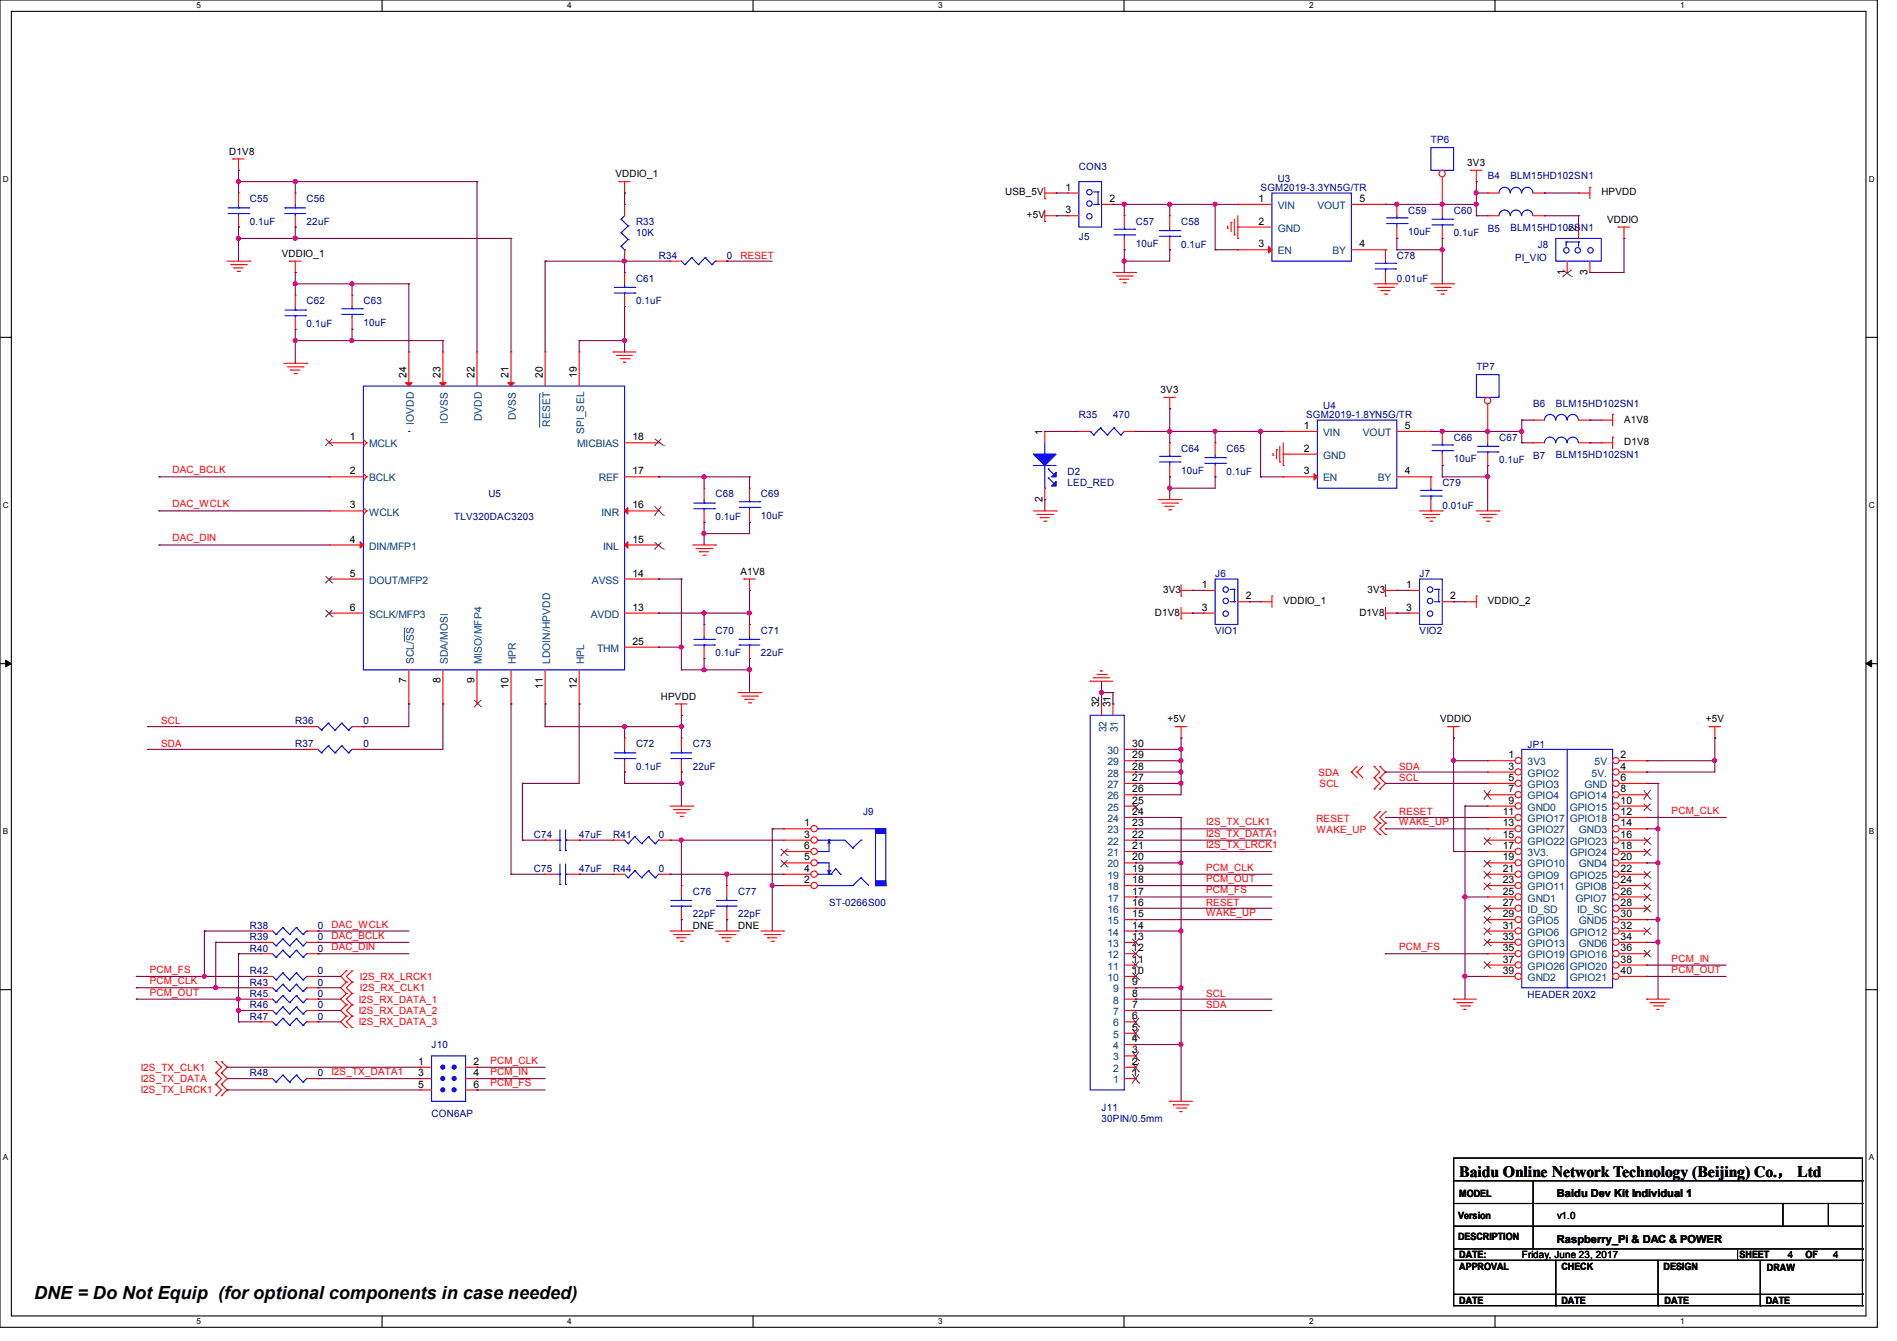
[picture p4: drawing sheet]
<svg xmlns="http://www.w3.org/2000/svg" width="297mm" height="210mm" viewBox="0 0 297 210" stroke-linecap="round" stroke-linejoin="round" font-family="sans-serif">
<defs><g id="words">
<text font-size="2.8" x="5.3" y="203.5">DNE = Do Not Equip (for optional components in case needed)</text>
<text font-size="2.5" x="228.5" y="184.4">Baidu Online Network Technology (Beijing) Co.， Ltd</text>
<g font-size="1.7">
<text x="243.8" y="187.4">Baidu Dev Kit Individual 1</text>
<text x="243.8" y="194.7">Raspberry_Pi &amp; DAC &amp; POWER</text>
</g>
<g font-size="1.6" fill="#000080">
<text x="224" y="22.4">TP6</text>
<text x="168.9" y="26.7">CON3</text>
<text x="197.4" y="29.9">SGM2019-3.3YN5G/TR</text>
<text x="200" y="28.4">U3</text>
<text x="232.9" y="28.1">B4</text>
<text x="236.5" y="28.1">BLM15HD102SN1</text>
<text x="39.1" y="31.7">C55</text>
<text x="39.1" y="35.2">0.1uF</text>
<text x="48" y="31.7">C56</text>
<text x="48" y="35.2">22uF</text>
<text x="99.6" y="35.2">R33</text>
<text x="177.8" y="35.2">C57</text>
<text x="184.9" y="35.2">C58</text>
<text x="220.5" y="33.4">C59</text>
<text x="227.6" y="33.4">C60</text>
<text x="99.6" y="37">10K</text>
<text x="103.1" y="40.6">R34</text>
<text x="113.8" y="40.6">0</text>
<text x="168.9" y="37.5">J5</text>
<text x="177.8" y="38.6">10uF</text>
<text x="184.9" y="38.8">0.1uF</text>
<text x="218.7" y="40.6">C78</text>
<text x="220.5" y="36.8">10uF</text>
<text x="227.6" y="37">0.1uF</text>
<text x="232.9" y="36.3">B5</text>
<text x="236.5" y="36.1">BLM15HD102SN1</text>
<text x="237.2" y="40.9">PI_VIO</text>
<text x="240.8" y="38.8">J8</text>
<text x="48" y="47.7">C62</text>
<text x="56.9" y="47.7">C63</text>
<text x="99.6" y="44.1">C61</text>
<text x="99.6" y="47.7">0.1uF</text>
<text x="218.7" y="44.1">0.01uF</text>
<text x="48" y="51.2">0.1uF</text>
<text x="56.9" y="51.1">10uF</text>
<text x="231.2" y="58">TP7</text>
<text x="168.9" y="65.4">R35</text>
<text x="174.3" y="65.4">470</text>
<text x="204.5" y="65.4">SGM2019-1.8YN5G/TR</text>
<text x="207.2" y="64">U4</text>
<text x="240" y="63.7">B6</text>
<text x="243.6" y="63.7">BLM15HD102SN1</text>
<text x="184.9" y="70.8">C64</text>
<text x="192" y="70.8">C65</text>
<text x="227.6" y="69">C66</text>
<text x="234.7" y="69">C67</text>
<text x="240" y="71.8">B7</text>
<text x="243.6" y="71.7">BLM15HD102SN1</text>
<text x="76.5" y="77.9">U5</text>
<text x="112" y="77.9">C68</text>
<text x="119.1" y="77.9">C69</text>
<text x="167.1" y="74.3">D2</text>
<text x="167.1" y="76.1">LED_RED</text>
<text x="184.9" y="74.2">10uF</text>
<text x="192" y="74.3">0.1uF</text>
<text x="225.8" y="76.1">C79</text>
<text x="227.6" y="72.4">10uF</text>
<text x="234.7" y="72.6">0.1uF</text>
<text x="71.1" y="81.4">TLV320DAC3203</text>
<text x="112" y="81.4">0.1uF</text>
<text x="119.1" y="81.3">10uF</text>
<text x="225.8" y="79.7">0.01uF</text>
<text x="190.3" y="90.3">J6</text>
<text x="222.3" y="90.3">J7</text>
<text x="112" y="99.2">C70</text>
<text x="119.1" y="99.2">C71</text>
<text x="190.3" y="99.2">VIO1</text>
<text x="222.3" y="99.2">VIO2</text>
<text x="112" y="102.8">0.1uF</text>
<text x="119.1" y="102.8">22uF</text>
<text x="46.2" y="113.5">R36</text>
<text x="56.9" y="113.5">0</text>
<text x="46.2" y="117">R37</text>
<text x="56.9" y="117">0</text>
<text x="99.6" y="117">C72</text>
<text x="108.5" y="117">C73</text>
<text x="239.2" y="117.2">JP1</text>
<text x="99.6" y="120.6">0.1uF</text>
<text x="108.5" y="120.6">22uF</text>
<text x="83.6" y="131.2">C74</text>
<text x="90.7" y="131.2">47uF</text>
<text x="96" y="131.2">R41</text>
<text x="103.1" y="131.2">0</text>
<text x="135.1" y="127.7">J9</text>
<text x="83.6" y="136.6">C75</text>
<text x="90.7" y="136.6">47uF</text>
<text x="96" y="136.6">R44</text>
<text x="103.1" y="136.6">0</text>
<text x="108.5" y="140.1">C76</text>
<text x="108.5" y="143.7">22pF</text>
<text x="115.6" y="140.1">C77</text>
<text x="115.6" y="143.7">22pF</text>
<text x="129.8" y="141.9">ST-0266S00</text>
<text x="39.1" y="145.5">R38</text>
<text x="39.1" y="147.2">R39</text>
<text x="39.1" y="149">R40</text>
<text x="49.8" y="145.5">0</text>
<text x="49.8" y="147.2">0</text>
<text x="49.8" y="149">0</text>
<text x="39.1" y="152.6">R42</text>
<text x="39.1" y="154.3">R43</text>
<text x="49.8" y="152.6">0</text>
<text x="49.8" y="154.3">0</text>
<text x="39.1" y="157.9">R46</text>
<text x="39.1" y="159.7">R47</text>
<text x="39.1" y="156.1">R45</text>
<text x="49.8" y="157.9">0</text>
<text x="49.8" y="159.7">0</text>
<text x="49.8" y="156.1">0</text>
<text x="239.2" y="156.3">HEADER 20X2</text>
<text x="67.6" y="164.1">J10</text>
<text x="39.1" y="168.6">R48</text>
<text x="49.8" y="168.6">0</text>
<text x="172.5" y="173.9">J11</text>
<text x="67.6" y="175">CON6AP</text>
<text x="172.5" y="175.7">30PIN/0.5mm</text>
</g>
<g font-size="1.6">
<text x="35.9" y="24.2">D1V8</text>
<text x="96.4" y="27.8">VDDIO_1</text>
<text x="166.8" y="29.8">1</text>
<text x="229.7" y="26">3V3</text>
<text x="157.4" y="30.6">USB_5V</text>
<text x="160.7" y="34.2">+5V</text>
<text x="166.8" y="33.4">3</text>
<text x="173.7" y="31.6">2</text>
<text x="197" y="31.6">1</text>
<text x="197" y="35.2">2</text>
<text x="212.8" y="31.6">5</text>
<text x="250.7" y="30.6">HPVDD</text>
<text x="251.6" y="34.9">VDDIO</text>
<text x="44.1" y="40.2">VDDIO_1</text>
<text x="197" y="38.7">3</text>
<text x="212.8" y="38.7">4</text>
<text x="246.8" y="36.1" transform="rotate(-90 246.8 36.1)">2</text>
<text x="245" y="43" transform="rotate(-90 245 43)">1</text>
<text x="248.6" y="43" transform="rotate(-90 248.6 43)">3</text>
<text x="63.6" y="59.2" transform="rotate(-90 63.6 59.2)">24</text>
<text x="69" y="59.2" transform="rotate(-90 69 59.2)">23</text>
<text x="74.3" y="59.2" transform="rotate(-90 74.3 59.2)">22</text>
<text x="79.6" y="59.2" transform="rotate(-90 79.6 59.2)">21</text>
<text x="85" y="59.2" transform="rotate(-90 85 59.2)">20</text>
<text x="90.3" y="59.2" transform="rotate(-90 90.3 59.2)">19</text>
<text x="181.7" y="61.6">3V3</text>
<text x="54.8" y="69">1</text>
<text x="99" y="69">18</text>
<text x="163.2" y="68.1" transform="rotate(-90 163.2 68.1)">1</text>
<text x="204.2" y="67.2">1</text>
<text x="204.2" y="70.7">2</text>
<text x="219.9" y="67.2">5</text>
<text x="254.3" y="69.7">D1V8</text>
<text x="254.3" y="66.2">A1V8</text>
<text x="54.8" y="74.3">2</text>
<text x="99" y="74.3">17</text>
<text x="204.2" y="74.3">3</text>
<text x="219.9" y="74.3">4</text>
<text x="54.8" y="79.6">3</text>
<text x="99" y="79.6">16</text>
<text x="163.2" y="78.6" transform="rotate(-90 163.2 78.6)">2</text>
<text x="54.8" y="85">4</text>
<text x="99" y="85">15</text>
<text x="54.8" y="90.3">5</text>
<text x="54.8" y="95.6">6</text>
<text x="99" y="95.6">13</text>
<text x="99" y="90.3">14</text>
<text x="115.9" y="90">A1V8</text>
<text x="182.1" y="92.8">3V3</text>
<text x="188.1" y="92.1">1</text>
<text x="188.1" y="95.6">3</text>
<text x="195" y="93.9">2</text>
<text x="200.9" y="94.6">VDDIO_1</text>
<text x="214.1" y="92.8">3V3</text>
<text x="220.2" y="92.1">1</text>
<text x="220.2" y="95.6">3</text>
<text x="227.1" y="93.9">2</text>
<text x="232.9" y="94.6">VDDIO_2</text>
<text x="99" y="101">25</text>
<text x="180.8" y="96.4">D1V8</text>
<text x="212.8" y="96.4">D1V8</text>
<text x="63.6" y="107" transform="rotate(-90 63.6 107)">7</text>
<text x="69" y="107" transform="rotate(-90 69 107)">8</text>
<text x="74.3" y="107" transform="rotate(-90 74.3 107)">9</text>
<text x="79.6" y="107.9" transform="rotate(-90 79.6 107.9)">10</text>
<text x="85" y="107.9" transform="rotate(-90 85 107.9)">11</text>
<text x="90.3" y="107.9" transform="rotate(-90 90.3 107.9)">12</text>
<text x="103.5" y="109.6">HPVDD</text>
<text x="172.1" y="110.8" transform="rotate(-90 172.1 110.8)">32</text>
<text x="173.9" y="110.8" transform="rotate(-90 173.9 110.8)">31</text>
<text x="182.8" y="113.1">+5V</text>
<text x="225.5" y="113.1">VDDIO</text>
<text x="267.1" y="113.1">+5V</text>
<text x="177.3" y="118.7">29</text>
<text x="177.3" y="117">30</text>
<text x="236.2" y="118.7">1</text>
<text x="253.7" y="118.7">2</text>
<text x="177.3" y="125.9">25</text>
<text x="177.3" y="124.1">26</text>
<text x="177.3" y="122.3">27</text>
<text x="177.3" y="120.5">28</text>
<text x="236.2" y="120.5">3</text>
<text x="236.2" y="122.3">5</text>
<text x="236.2" y="124.1">7</text>
<text x="236.2" y="125.9">9</text>
<text x="253.7" y="120.5">4</text>
<text x="253.7" y="122.3">6</text>
<text x="253.7" y="124.1">8</text>
<text x="253.7" y="125.9">10</text>
<text x="125.9" y="131.2">3</text>
<text x="125.9" y="129.4">1</text>
<text x="177.3" y="131.2">22</text>
<text x="177.3" y="129.4">23</text>
<text x="177.3" y="127.6">24</text>
<text x="235.3" y="127.6">11</text>
<text x="235.3" y="129.4">13</text>
<text x="235.3" y="131.2">15</text>
<text x="253.7" y="127.6">12</text>
<text x="253.7" y="129.4">14</text>
<text x="253.7" y="131.2">16</text>
<text x="125.9" y="136.5">4</text>
<text x="125.9" y="134.7">5</text>
<text x="125.9" y="133">6</text>
<text x="177.3" y="136.5">19</text>
<text x="177.3" y="134.7">20</text>
<text x="177.3" y="133">21</text>
<text x="235.3" y="133">17</text>
<text x="235.3" y="134.7">19</text>
<text x="235.3" y="136.5">21</text>
<text x="253.7" y="133">18</text>
<text x="253.7" y="134.7">20</text>
<text x="253.7" y="136.5">22</text>
<text x="125.9" y="138.3">2</text>
<text x="177.3" y="143.6">15</text>
<text x="177.3" y="141.9">16</text>
<text x="177.3" y="140.1">17</text>
<text x="177.3" y="138.3">18</text>
<text x="235.3" y="138.3">23</text>
<text x="235.3" y="140.1">25</text>
<text x="235.3" y="141.9">27</text>
<text x="235.3" y="143.6">29</text>
<text x="253.7" y="138.3">24</text>
<text x="253.7" y="140.1">26</text>
<text x="253.7" y="141.9">28</text>
<text x="253.7" y="143.6">30</text>
<text x="108.5" y="145.5">DNE</text>
<text x="115.6" y="145.5">DNE</text>
<text x="177.3" y="149">12</text>
<text x="177.3" y="147.2">13</text>
<text x="177.3" y="145.4">14</text>
<text x="235.3" y="145.4">31</text>
<text x="235.3" y="147.2">33</text>
<text x="235.3" y="149">35</text>
<text x="253.7" y="145.4">32</text>
<text x="253.7" y="147.2">34</text>
<text x="253.7" y="149">36</text>
<text x="177.3" y="154.3">9</text>
<text x="177.3" y="152.5">10</text>
<text x="177.3" y="150.7">11</text>
<text x="235.3" y="150.7">37</text>
<text x="235.3" y="152.5">39</text>
<text x="253.7" y="150.7">38</text>
<text x="253.7" y="152.5">40</text>
<text x="177.3" y="161.4">5</text>
<text x="177.3" y="159.6">6</text>
<text x="177.3" y="157.9">7</text>
<text x="177.3" y="156.1">8</text>
<text x="65.5" y="166.8">1</text>
<text x="74.1" y="166.8">2</text>
<text x="177.3" y="166.8">2</text>
<text x="177.3" y="165">3</text>
<text x="177.3" y="163.2">4</text>
<text x="65.5" y="168.5">3</text>
<text x="65.5" y="170.3">5</text>
<text x="74.1" y="168.5">4</text>
<text x="74.1" y="170.3">6</text>
<text x="177.3" y="168.5">1</text>
<text x="228.3" y="190.8">Version</text>
<text x="228.4" y="187.5">MODEL</text>
<text x="243.8" y="191">v1.0</text>
<text x="228.3" y="194.2">DESCRIPTION</text>
<text x="228.4" y="197.1">DATE:</text>
<text x="238.3" y="197">Friday, June 23, 2017</text>
<text x="272.3" y="197.1">SHEET</text>
<text x="279.9" y="197">4</text>
<text x="282.7" y="197.1">OF</text>
<text x="287" y="197">4</text>
<text x="228.4" y="198.8">APPROVAL</text>
<text x="244.4" y="198.8">CHECK</text>
<text x="260.5" y="198.8">DESIGN</text>
<text x="276.6" y="199">DRAW</text>
<text x="228.4" y="204.2">DATE</text>
<text x="244.4" y="204.2">DATE</text>
<text x="260.6" y="204.2">DATE</text>
<text x="276.5" y="204.2">DATE</text>
</g>
<g font-size="1.6" fill="#004080">
<text x="200" y="32.7">VIN</text>
<text x="206.3" y="32.7">VOUT</text>
<text x="200" y="36.3">GND</text>
<text x="200" y="39.8">EN</text>
<text x="208.6" y="39.8">BY</text>
<text x="75.4" y="66" transform="rotate(-90 75.4 66)">DVDD</text>
<text x="80.8" y="65.8" transform="rotate(-90 80.8 65.8)">DVSS</text>
<text x="57.8" y="70.1">MCLK</text>
<text x="64.8" y="66.5" transform="rotate(-90 64.8 66.5)">IOVDD</text>
<text x="70.1" y="66.4" transform="rotate(-90 70.1 66.4)">IOVSS</text>
<text x="86.1" y="66.8" transform="rotate(-90 86.1 66.8)">RESET</text>
<text x="90.3" y="70.1">MICBIAS</text>
<text x="91.4" y="68" transform="rotate(-90 91.4 68)">SPI_SEL</text>
<text x="207.2" y="68.3">VIN</text>
<text x="207.2" y="71.8">GND</text>
<text x="213.4" y="68.3">VOUT</text>
<text x="57.8" y="75.4">BCLK</text>
<text x="93.7" y="75.4">REF</text>
<text x="207.2" y="75.4">EN</text>
<text x="215.7" y="75.4">BY</text>
<text x="57.8" y="80.7">WCLK</text>
<text x="94.2" y="80.7">INR</text>
<text x="57.8" y="86.1">DIN/MFP1</text>
<text x="94.4" y="86.1">INL</text>
<text x="57.8" y="91.4">DOUT/MFP2</text>
<text x="92.7" y="91.4">AVSS</text>
<text x="57.8" y="96.7">SCLK/MFP3</text>
<text x="92.5" y="96.7">AVDD</text>
<text x="64.8" y="104" transform="rotate(-90 64.8 104)">SCL/SS</text>
<text x="70.1" y="104" transform="rotate(-90 70.1 104)">SDA/MOSI</text>
<text x="75.4" y="104" transform="rotate(-90 75.4 104)">MISO/MFP4</text>
<text x="80.8" y="104" transform="rotate(-90 80.8 104)">HPR</text>
<text x="86.1" y="104" transform="rotate(-90 86.1 104)">LDOIN/HPVDD</text>
<text x="91.4" y="104" transform="rotate(-90 91.4 104)">HPL</text>
<text x="93.5" y="102.1">THM</text>
<text x="173.2" y="114.7" transform="rotate(-90 173.2 114.7)">32</text>
<text x="173.4" y="119.8">29</text>
<text x="173.4" y="118.1">30</text>
<text x="175" y="114.7" transform="rotate(-90 175 114.7)">31</text>
<text x="239.2" y="119.8">3V3</text>
<text x="249.7" y="119.8">5V</text>
<text x="173.4" y="125.2">26</text>
<text x="173.4" y="123.4">27</text>
<text x="173.4" y="121.6">28</text>
<text x="239.2" y="121.6">GPIO2</text>
<text x="239.2" y="123.4">GPIO3</text>
<text x="239.2" y="125.2">GPIO4</text>
<text x="245.8" y="125.2">GPIO14</text>
<text x="248.1" y="123.4">GND</text>
<text x="249.2" y="121.6">5V.</text>
<text x="173.4" y="130.5">23</text>
<text x="173.4" y="128.7">24</text>
<text x="173.4" y="127">25</text>
<text x="239.2" y="127">GND0</text>
<text x="239.2" y="128.7">GPIO17</text>
<text x="239.2" y="130.5">GPIO27</text>
<text x="245.8" y="127">GPIO15</text>
<text x="245.8" y="128.7">GPIO18</text>
<text x="247.2" y="130.5">GND3</text>
<text x="173.4" y="137.6">19</text>
<text x="173.4" y="135.8">20</text>
<text x="173.4" y="134.1">21</text>
<text x="173.4" y="132.3">22</text>
<text x="239.2" y="132.3">GPIO22</text>
<text x="239.2" y="134.1">3V3.</text>
<text x="239.2" y="135.8">GPIO10</text>
<text x="239.2" y="137.6">GPIO9</text>
<text x="245.8" y="132.3">GPIO23</text>
<text x="245.8" y="134.1">GPIO24</text>
<text x="245.8" y="137.6">GPIO25</text>
<text x="247.2" y="135.8">GND4</text>
<text x="173.4" y="143">16</text>
<text x="173.4" y="141.2">17</text>
<text x="173.4" y="139.4">18</text>
<text x="239.2" y="139.4">GPIO11</text>
<text x="239.2" y="141.2">GND1</text>
<text x="239.2" y="143">ID_SD</text>
<text x="246.7" y="139.4">GPIO8</text>
<text x="246.7" y="141.2">GPIO7</text>
<text x="246.9" y="143">ID_SC</text>
<text x="173.4" y="148.3">13</text>
<text x="173.4" y="146.5">14</text>
<text x="173.4" y="144.7">15</text>
<text x="239.2" y="144.7">GPIO5</text>
<text x="239.2" y="146.5">GPIO6</text>
<text x="239.2" y="148.3">GPIO13</text>
<text x="245.8" y="146.5">GPIO12</text>
<text x="247.2" y="144.7">GND5</text>
<text x="247.2" y="148.3">GND6</text>
<text x="173.4" y="153.6">10</text>
<text x="173.4" y="151.8">11</text>
<text x="173.4" y="150.1">12</text>
<text x="174.3" y="155.4">9</text>
<text x="239.2" y="150.1">GPIO19</text>
<text x="239.2" y="151.8">GPIO26</text>
<text x="239.2" y="153.6">GND2</text>
<text x="245.8" y="150.1">GPIO16</text>
<text x="245.8" y="151.8">GPIO20</text>
<text x="245.8" y="153.6">GPIO21</text>
<text x="174.3" y="160.7">6</text>
<text x="174.3" y="159">7</text>
<text x="174.3" y="157.2">8</text>
<text x="174.3" y="167.9">2</text>
<text x="174.3" y="166.1">3</text>
<text x="174.3" y="164.3">4</text>
<text x="174.3" y="162.5">5</text>
<text x="174.3" y="169.6">1</text>
</g>
<g font-size="1.6" fill="#f00">
<text x="115.9" y="40.6">RESET</text>
<text x="27" y="74.1">DAC_BCLK</text>
<text x="27" y="79.5">DAC_WCLK</text>
<text x="27" y="84.8">DAC_DIN</text>
<text x="25.2" y="113.5">SCL</text>
<text x="25.2" y="117">SDA</text>
<text x="206.4" y="121.5">SDA</text>
<text x="206.6" y="123.2">SCL</text>
<text x="219" y="120.6">SDA</text>
<text x="219" y="122.3">SCL</text>
<text x="188.8" y="131">I2S_TX_DATA1</text>
<text x="188.8" y="129.2">I2S_TX_CLK1</text>
<text x="206.1" y="130.5">WAKE_UP</text>
<text x="206.1" y="128.7">RESET</text>
<text x="219" y="127.7">RESET</text>
<text x="219" y="129.2">WAKE_UP</text>
<text x="261.7" y="127.5">PCM_CLK</text>
<text x="188.8" y="132.8">I2S_TX_LRCK1</text>
<text x="188.8" y="136.4">PCM_CLK</text>
<text x="188.8" y="138.1">PCM_OUT</text>
<text x="188.8" y="139.9">PCM_FS</text>
<text x="188.8" y="143.5">WAKE_UP</text>
<text x="188.8" y="141.9">RESET</text>
<text x="51.9" y="145.2">DAC_WCLK</text>
<text x="51.9" y="148.8">DAC_DIN</text>
<text x="51.9" y="147">DAC_BCLK</text>
<text x="219" y="148.8">PCM_FS</text>
<text x="23.5" y="154.1">PCM_CLK</text>
<text x="23.5" y="152.4">PCM_FS</text>
<text x="23.5" y="155.9">PCM_OUT</text>
<text x="56.3" y="155.2">I2S_RX_CLK1</text>
<text x="56.3" y="153.5">I2S_RX_LRCK1</text>
<text x="261.7" y="152.4">PCM_OUT</text>
<text x="261.7" y="150.6">PCM_IN</text>
<text x="56.2" y="157">I2S_RX_DATA_1</text>
<text x="56.2" y="158.8">I2S_RX_DATA_2</text>
<text x="56.2" y="160.6">I2S_RX_DATA_3</text>
<text x="188.8" y="157.9">SDA</text>
<text x="188.8" y="156.1">SCL</text>
<text x="22.1" y="167.7">I2S_TX_CLK1</text>
<text x="76.8" y="166.6">PCM_CLK</text>
<text x="22.1" y="169.5">I2S_TX_DATA</text>
<text x="22.1" y="171.2">I2S_TX_LRCK1</text>
<text x="51.9" y="168.4">I2S_TX_DATA1</text>
<text x="76.8" y="168.4">PCM_IN</text>
<text x="76.8" y="170.1">PCM_FS</text>
</g>
<g font-size="1.3">
<text x="30.8" y="1.3">5</text>
<text x="88.8" y="1.3">4</text>
<text x="146.9" y="1.3">3</text>
<text x="205" y="1.3">2</text>
<text x="263.1" y="1.3">1</text>
<text x=".5" y="28.4">D</text>
<text x="292.6" y="28.4">D</text>
<text x=".5" y="79.5">C</text>
<text x="292.6" y="79.5">C</text>
<text x=".5" y="130.6">B</text>
<text x="292.6" y="130.6">B</text>
<text x=".5" y="181.7">A</text>
<text x="292.6" y="181.7">A</text>
<text x="30.8" y="207.4">5</text>
<text x="88.8" y="207.4">4</text>
<text x="146.9" y="207.4">3</text>
<text x="205" y="207.4">2</text>
<text x="263.1" y="207.4">1</text>
</g>
</g></defs>
<path d="M0 0h293.9v207.9h-293.9zM1.8 1.8h290.3v204.3h-290.3z" fill="none" stroke="#000" stroke-width=".17"/>
<g fill="#fff">
<path d="M30.8 .2h.7v1.4h-.7z"/>
<path d="M30.8 206.2h.7v1.4h-.7z"/>
</g>
<path d="M59.8 0v1.8M59.8 206.1v1.8" fill="none" stroke="#000" stroke-width=".17"/>
<g fill="#fff">
<path d="M88.8 .2h.7v1.4h-.7z"/>
<path d="M88.8 206.2h.7v1.4h-.7z"/>
</g>
<path d="M117.9 0v1.8M117.9 206.1v1.8" fill="none" stroke="#000" stroke-width=".17"/>
<g fill="#fff">
<path d="M146.9 .2h.7v1.4h-.7z"/>
<path d="M146.9 206.2h.7v1.4h-.7z"/>
</g>
<path d="M176 0v1.8M176 206.1v1.8" fill="none" stroke="#000" stroke-width=".17"/>
<g fill="#fff">
<path d="M205 .2h.7v1.4h-.7z"/>
<path d="M205 206.2h.7v1.4h-.7z"/>
</g>
<path d="M234.1 0v1.8M234.1 206.1v1.8" fill="none" stroke="#000" stroke-width=".17"/>
<g fill="#fff">
<path d="M263.1 .2h.6v1.4h-.6z"/>
<path d="M263.1 206.2h.6v1.4h-.6z"/>
<path d="M.5 27.3h.9v1.4h-.9z"/>
<path d="M292.6 27.3h.9v1.4h-.9z"/>
<path d="M.5 78.4h.9v1.4h-.9z"/>
<path d="M292.6 78.4h.9v1.4h-.9z"/>
</g>
<path d="M0 52.8h1.8M292.1 52.8h1.8" fill="none" stroke="#000" stroke-width=".17"/>
<g fill="#fff">
<path d="M.5 129.5h.8v1.4h-.8z"/>
<path d="M292.6 129.5h.8v1.4h-.8z"/>
</g>
<path d="M0 103.9h1.8M292.1 103.9h1.8" fill="none" stroke="#000" stroke-width=".17"/>
<path d="M.9 103.4l.9 .5-.9 .5zM292.1 103.9l.9-.5v1z" fill="#000" stroke="#000" stroke-width=".16"/>
<g fill="#fff">
<path d="M.5 180.5h.8v1.4h-.8z"/>
<path d="M292.6 180.5h.8v1.4h-.8z"/>
</g>
<g fill="none" stroke="#000" stroke-width=".17">
<path d="M0 155h1.8M292.1 155h1.8M227.6 181.4h64v3.5h-64zM227.6 188.5h.1M227.6 192h.1M227.6 195.6h.1M227.6 197.4h.1M227.6 184.9v19.6M227.6 188.5h64M227.6 192h64M227.6 195.6h64M227.6 197.4h64"/>
<path d="M240 195.6h.1M240 184.9v10.7M243.6 197.4v7.1M259.6 197.4v7.1M272 197.4h.1M272 195.6v1.8M275.6 197.4v7.1M279.1 192h.1M279.1 188.5v3.5M286.3 192h.1M286.3 188.5v3.5M291.6 188.5h.1"/>
<path d="M291.6 184.9h.1M291.6 192h.1M291.6 195.6h.1M291.6 197.4h.1M291.6 184.9v19.6M227.6 202.7h.1M227.6 204.5h.1M227.6 202.7h64M227.6 204.5h64M243.6 204.5h.1M259.6 204.5h.1M275.6 204.5h.1"/>
<path d="M291.6 202.7h.1M291.6 204.5h.1"/>
</g>
<g fill="none" stroke="#f00" stroke-width=".17">
<path d="M36.4 24.9h.1M36.4 24.9h1.8M37.3 26.7h.1M37.3 24.9v1.8M96.9 28.4h.1M96.9 28.4h1.8M97.8 30.2h.1M97.8 28.4v1.8M163.6 34.7h.1M163.6 31.1h.1M163.6 30.2h1.8M163.6 33.8h1.8"/>
<path d="M163.6 29.3v1.8M163.6 32.9v1.8M165.4 33.8h.1M165.4 30.2h.1M167.1 30.2h.1M167.1 33.8h.1M167.1 30.2h1.8M167.1 33.8h1.8M172.5 32h1.7M174.2 32h.1M183.1 39.1h.1M183.1 33.8h.1"/>
<path d="M183.1 33.8v1.8M183.1 37.3v1.8M192.2 35.7h.1M192.2 35.4v.3M192.7 34.8h.1M192.7 34.8v1.5M193.3 36.8h.1M193.3 34.3v2.5M193.8 37.3h.1M193.8 33.8v3.5M216.9 39.1h.1M216.9 39.1v1.8"/>
<path d="M218.7 32h.1M218.7 37.3h.1M218.7 32v1.8M218.7 35.6v1.7M230.3 26.7h.1M230.3 26.7h1.7M231.1 28.4h.1M231.1 26.7v1.7M247.1 30.2h.1M247.1 30.2h1.8M248.9 29.3h.1M248.9 29.3v1.8"/>
<path d="M253.4 35.6h.1M253.4 35.6h1.7M254.3 37.3h.1M254.3 35.6v1.7M35.6 40.9h3.5M36.1 41.4h2.5M36.6 42h.1M36.6 42h1.5M37.2 42.5h.3M37.5 42.5h.1M38.6 41.4h.1M39.1 40.9h.1"/>
<path d="M44.4 56.9h3.6M45 57.4h2.5M45.3 40.9h.1M45.3 40.9h1.8M45.5 58h.1M45.5 58h1.4M46.1 58.5h.3M46.2 42.7h.1M46.2 40.9v1.8M46.4 58.5h.1M47.5 57.4h.1M48 56.9h.1"/>
<path d="M96 55.1h.1M96 55.1h3.6M96.6 55.7h.1M96.6 55.7h2.4M97.1 56.2h1.4M97.6 56.7h.1M97.6 56.7h.4M97.8 48h.1M97.8 42.7h.1M97.8 42.7v1.7M97.8 46.2v1.8M98.5 56.2h.1"/>
<path d="M174.2 42.7h3.6M174.8 43.2h2.4M175.3 43.7h.1M175.3 43.7h1.4M175.9 44.3h.3M176.2 44.3h.1M177.2 43.2h.1M177.8 42.7h.1M215.1 44.4h3.6M215.7 45h2.4M216.2 45.5h.1M216.2 45.5h1.4"/>
<path d="M216.7 46.1h.4M216.9 44.4h.1M216.9 42.7v1.7M217.1 46.1h.1M218.1 45h.1M218.7 44.4h.1M224 44.4h3.6M224.6 45h2.4M225.1 45.5h.1M225.1 45.5h1.4M225.6 46.1h.4M226 46.1h.1"/>
<path d="M227 45h.1M227.6 44.4h.1M181.4 78.2h3.5M181.9 78.8h2.5M182.2 62.2h.1M182.2 62.2h1.8M182.4 79.3h.1M182.4 79.3h1.5M183 79.8h.3M183.1 64h.1M183.1 62.2v1.8M183.3 79.8h.1"/>
<path d="M184.4 78.8h.1M184.9 78.2h.1M199.3 71.3h.1M199.3 71v.3M199.9 70.4h.1M199.9 70.4v1.4M200.4 72.3h.1M200.4 69.9v2.4M200.9 72.9h.1M200.9 69.3v3.6M225.8 67.6h.1M225.8 72.9h.1"/>
<path d="M225.8 67.6v1.7M225.8 71.1v1.8M240 65.8h.1M240 69.3h.1M240 69.3h1.8M240 65.8h1.8M247.1 69.3h1.8M247.1 65.8h1.8M248.9 65.8h.1M248.9 69.3h.1M250.7 69.3h.1M250.7 65.8h.1"/>
<path d="M250.7 69.3h1.8M250.7 65.8h1.8M252.5 68.5h.1M252.5 64.9h.1M252.5 64.9v1.8M252.5 68.5v1.7M108.5 85.3h3.5M109 85.9h2.5M109.5 86.4h.1M109.5 86.4h1.5M110.1 87h.3M110.4 87h.1"/>
<path d="M111.5 85.9h.1M112 85.3h.1M116.5 90.7h.1M116.5 90.7h1.7M117.3 92.5h.1M117.3 90.7v1.8M161.8 80h3.6M162.3 80.6h2.5M162.9 81.1h.1M162.9 81.1h1.4M163.4 81.6h.3M163.7 81.6h.1"/>
<path d="M164.8 80.6h.1M165.4 80h.1M184.9 93.3h.1M184.9 96.9h.1M184.9 92.5h1.8M184.9 91.6v1.7M184.9 95.1v1.8M184.9 96h1.8M186.7 92.5h.1M186.7 96h.1M188.5 92.5h.1M188.5 96h.1"/>
<path d="M188.5 92.5h1.7M188.5 96h1.7M193.8 94.2h1.8M195.6 94.2h.1M197.4 94.2h.1M197.4 94.2h1.7M199.1 93.3h.1M199.1 93.3v1.8M216.9 93.3h.1M216.9 96.9h.1M216.9 92.5h1.8M216.9 96h1.8"/>
<path d="M216.9 91.6v1.7M216.9 95.1v1.8M218.7 92.5h.1M218.7 96h.1M222.2 80h3.6M222.8 80.6h2.5M223.3 81.1h.1M223.3 81.1h1.4M223.9 81.6h.3M224.2 81.6h.1M225.3 80.6h.1M225.8 80h.1"/>
<path d="M229.4 94.2h.1M229.4 94.2h1.7M231.1 93.3h.1M231.1 93.3v1.8M231.1 80h3.6M231.7 80.6h2.4M232.2 81.1h.1M232.2 81.1h1.4M232.7 81.6h.4M233.1 81.6h.1M234.1 80.6h.1M234.7 80h.1"/>
<path d="M105.8 110.2h.1M105.8 110.2h1.8M106.7 112h.1M106.7 110.2v1.8M115.6 108.5h3.5M116.1 109h2.5M116.6 109.5h.1M116.6 109.5h1.5M117.2 110.1h.3M117.5 110.1h.1M118.6 109h.1M119.1 108.5h.1"/>
<path d="M170.7 106.7h.1M170.7 106.7h3.5M171.2 106.1h.1M171.2 106.1h2.5M171.7 105.6h1.5M172.3 105.1h.1M172.3 105.1h.3M173.2 105.6h.1M184 113.8h.1M184 113.8h1.8M184.9 115.6h.1M184.9 113.8v1.8"/>
<path d="M226.7 113.8h.1M226.7 113.8h1.8M227.6 115.6h.1M227.6 113.8v1.8M267.6 113.8h.1M267.6 113.8h1.8M268.5 115.6h.1M268.5 113.8v1.8M104.9 126.2h3.6M105.5 126.8h2.4M106 127.3h.1M106 127.3h1.4"/>
<path d="M106.5 127.8h.3M106.8 127.8h.1M107.9 126.8h.1M108.5 126.2h.1M211.6 120.9h.1M211.6 120.9l.9 .9M212.5 120.9h.1M212.5 120.9l.9 .9M212.5 120l-.9 .9M213.4 120l-.9 .9M215.1 123.6h.1M215.1 121.8h.1"/>
<path d="M215.1 120h.1M215.1 121.8l.9 .9-.9 .9M215.1 120l.9 .9-.9 .9M216 128.9h.1M216 130.7h.1M216 121.8h.1M216 123.6h.1M216 120h.1M216 127.1h.1M216 128.9l-.9 .9 .9 .9M216 121.8l.9 .9-.9 .9M216 120l.9 .9-.9 .9"/>
<path d="M216 127.1l-.9 .9 .9 .9M216.9 128.9h.1M216.9 130.7h.1M216.9 127.1h.1M216.9 128.9l-.9 .9 .9 .9M216.9 127.1l-.9 .9 .9 .9M40.9 158.2h.1M40.9 156.5h.1M40.9 156.5h1.8M40.9 158.2h1.8M48 156.5h1.8M48 158.2h1.8"/>
<path d="M49.8 158.2h.1M49.8 156.5h.1M54.2 153.8h.1M54.2 155.6h.1M54.2 157.4h.1M54.2 159.1h.1M54.2 152h.1M54.2 153.8l-.9 .9 .9 .9M54.2 155.6l-.9 .9 .9 .9M54.2 157.4l-.9 .8 .9 .9M54.2 159.1l-.9 .9 .9 .9M54.2 152l-.9 .9 .9 .9"/>
<path d="M55.1 155.6h.1M55.1 153.8h.1M55.1 157.4h.1M55.1 159.1h.1M55.1 152h.1M55.1 153.8l-.9 .9 .9 .9M55.1 155.6l-.9 .9 .9 .9M55.1 157.4l-.9 .8 .9 .9M55.1 159.1l-.9 .9 .9 .9M55.1 152l-.9 .9 .9 .9M104.9 145.8h3.6M105.5 146.3h2.4"/>
<path d="M106 146.9h.1M106 146.9h1.4M106.5 147.4h.3M106.8 147.4h.1M107.9 146.3h.1M108.5 145.8h.1M112 145.8h3.6M112.6 146.3h2.4M113.1 146.9h.1M113.1 146.9h1.4M113.6 147.4h.4M114 147.4h.1"/>
<path d="M115 146.3h.1M115.6 145.8h.1M119.1 145.8h3.6M119.7 146.3h2.4M120.2 146.9h.1M120.2 146.9h1.4M120.7 147.4h.4M121.1 147.4h.1M122.1 146.3h.1M122.7 145.8h.1M227.6 156.5h.1M227.6 156.5h3.5"/>
<path d="M228.1 157h.1M228.1 157h2.5M228.6 157.5h1.5M229.2 158.1h.1M229.2 158.1h.3M230.1 157.5h.1M257.8 156.5h.1M257.8 156.5h3.6M258.4 157h.1M258.4 157h2.4M258.9 157.5h1.4M259.4 158.1h.1"/>
<path d="M259.4 158.1h.4M260.3 157.5h.1M33.8 168h.1M33.8 166.2h.1M33.8 169.8h.1M33.8 171.6h.1M33.8 166.2l.9 .9-.9 .9M33.8 168l.9 .9-.9 .9M33.8 169.8l.9 .9-.9 .9M34.7 166.2h.1M34.7 168h.1M34.7 169.8h.1"/>
<path d="M34.7 171.6h.1M34.7 169.8l.9 .9-.9 .9M34.7 166.2l.9 .9-.9 .9M34.7 168l.9 .9-.9 .9M40.9 168.9h.1M40.9 160h.1M40.9 168.9h1.8M40.9 160h1.8M48 168.9h1.8M48 160h1.8M49.8 168.9h.1M49.8 160h.1"/>
<path d="M54.2 160.9h.1M55.1 160.9h.1M183.1 172.5h.1M183.1 172.5h3.6M183.7 173h.1M183.7 173h2.4M184.2 173.5h1.4M184.7 174.1h.1M184.7 174.1h.4M185.6 173.5h.1"/>
</g>
<g fill="none" stroke="#00f" stroke-width=".17">
<path d="M168.9 28.4h3.6v7.2h-3.6zM171.2 30.1h.7M171.2 32h.7M171.9 30.1h.1M171.9 32h.1M171.9 30.1v1.9M181.5 36.1h3.2M181.5 37h3.2M183.1 37h.1M183.1 36.1h.1M183.1 35.6v.5M183.1 37v.3"/>
<path d="M184.7 36.1h.1M184.7 37h.1M217.1 35h3.2M217.1 34.1h3.2M218.7 34.1h.1M218.7 35h.1M218.7 33.8v.3M218.7 35v.6M220.3 35h.1M220.3 34.1h.1M96.2 45h3.2M96.2 45.9h3.2"/>
<path d="M97.8 45.9h.1M97.8 45h.1M97.8 44.4v.6M97.8 45.9v.3M99.4 45h.1M99.4 45.9h.1M215.3 42.1h3.2M215.3 41.2h3.2M216.9 41.2h.1M216.9 42.1h.1M216.9 40.9v.3M216.9 42.1v.6"/>
<path d="M218.5 42.1h.1M218.5 41.2h.1M224.2 70.6h3.2M224.2 69.7h3.2M225.8 69.7h.1M225.8 70.6h.1M225.8 69.3v.4M225.8 70.6v.5M227.4 70.6h.1M227.4 69.7h.1M241.8 65.8a.87 .87 0 0 1 .9-.9 .87 .87 0 0 1 .8 .9M241.8 69.3a.87 .87 0 0 1 .9-.8 .87 .87 0 0 1 .8 .8"/>
<path d="M243.6 65.8a.87 .87 0 0 1 .9-.9 .87 .87 0 0 1 .8 .9M243.6 69.3a.87 .87 0 0 1 .9-.8 .87 .87 0 0 1 .8 .8M245.4 65.8a.87 .87 0 0 1 .8-.9 .87 .87 0 0 1 .9 .9M245.4 69.3a.87 .87 0 0 1 .8-.8 .87 .87 0 0 1 .9 .8M190.2 90.7h3.6v7.1h-3.6zM192.6 92.3h.7M192.6 94.2h.7M193.3 92.3h.1M193.3 94.2h.1M193.3 92.3v1.9M128 138.7h.1M128 129.8h.1"/>
<path d="M128 131.6h.1M128 136.9h.1M128 135.1h.1M128 133.3h.1M128 138.7h5.5M128 131.6h4.3l1.2 1.2M128 129.8h10.7M128 136.9h2.1M128 135.1h1.8v1.8M129.6 136.4h.1M129.6 136.4l.2 .5M129.8 136.9h.1"/>
<path d="M129.8 131.6h.1M129.8 131.6v1.7h-1.8M129.8 131.6l.2 .5M129.8 131.6l-.2 .5M130 136.4h.1M130 136.4l-.2 .5M130.1 136.9h.1M130.1 136.9l.8-.9 .7 .9M131.6 136.9h.1M133.5 138.7h.1M133.5 132.8h.1M134.8 137.5h.1"/>
<path d="M134.8 131.6h.1M134.8 137.5l1.2 1.2M134.8 137.5l-1.3 1.2M134.8 131.6l-1.3 1.2M137.1 138.7h.1M137.1 130.5h.1M137.1 138h.1M137.1 138.7h1.6M137.1 130.5v8.2M137.1 130.5h1.6v8.2M137.1 138h1.6M138.7 138.7h.1"/>
<path d="M42.7 158.2l.5 .6M42.7 156.5l.5 .5M43.2 158.8h.1M43.2 157h.1M44.3 157.7h.1M44.3 159.5h.1M44.3 155.9h.1M44.3 157.7l-1.1 1.1M44.3 157.7l1 1.1M44.3 159.5l-1.1 1.1M44.3 159.5l1 1.1M44.3 155.9l-1.1 1.1"/>
<path d="M44.3 155.9l1 1.1M45.3 158.8h.1M45.3 157h.1M46.4 157.7h.1M46.4 159.5h.1M46.4 155.9h.1M46.4 157.7l-1.1 1.1M46.4 157.7l1.1 1.1M46.4 159.5l-1.1 1.1M46.4 159.5l1.1 1.1M46.4 155.9l-1.1 1.1M46.4 155.9l1.1 1.1"/>
<path d="M47.5 158.8h.1M47.5 157h.1M48 158.2h.1M48 156.5h.1M48 158.2l-.5 .6M48 156.5l-.5 .5M42.7 168.9l.5 .6M42.7 160l.5 .6M43.2 169.5h.1M43.2 160.6h.1M44.3 168.4h.1M44.3 168.4l-1.1 1.1"/>
<path d="M44.3 168.4l1 1.1M45.3 169.5h.1M45.3 160.6h.1M46.4 168.4h.1M46.4 168.4l-1.1 1.1M46.4 168.4l1.1 1.1M47.5 169.5h.1M47.5 160.6h.1M48 168.9h.1M48 160h.1M48 168.9l-.5 .6M48 160l-.5 .6"/>
<circle cx="170.6" cy="33.9" r=".42"/>
<circle cx="170.6" cy="30.1" r=".42"/>
<circle cx="170.6" cy="31.9" r=".42"/>
<circle cx="191.9" cy="94.1" r=".42"/>
<circle cx="191.9" cy="92.3" r=".42"/>
<circle cx="191.9" cy="96.1" r=".42"/>
</g>
<g fill="#00f" stroke="#00f" stroke-width=".17">
<path d="M137.1 138h1.6v.7h-1.6z" fill-rule="evenodd"/>
<path d="M137.1 129.8h1.6v.7h-1.6z" fill-rule="evenodd"/>
</g>
<circle cx="127.5" cy="138.7" r=".5" fill="#fff" stroke="#f00" stroke-width=".17"/>
<path d="M122.7 138.7h.1M122.7 138.7h4.3" fill="none" stroke="#f00" stroke-width=".17"/>
<circle cx="127.5" cy="136.9" r=".5" fill="#fff" stroke="#f00" stroke-width=".17"/>
<path d="M122.7 136.9h.1M122.7 136.9h4.3" fill="none" stroke="#f00" stroke-width=".17"/>
<circle cx="127.5" cy="131.6" r=".5" fill="#fff" stroke="#f00" stroke-width=".17"/>
<path d="M122.7 131.6h.1M122.7 131.6h4.3" fill="none" stroke="#f00" stroke-width=".17"/>
<circle cx="127.5" cy="129.8" r=".5" fill="#fff" stroke="#f00" stroke-width=".17"/>
<path d="M122.7 129.8h.1M122.7 129.8h4.3" fill="none" stroke="#f00" stroke-width=".17"/>
<circle cx="127.5" cy="135.1" r=".5" fill="#fff" stroke="#f00" stroke-width=".17"/>
<path d="M122.7 135.1h.1M122.7 135.1h4.3" fill="none" stroke="#f00" stroke-width=".17"/>
<path d="M122.2 135.7h.1M122.2 134.7l1.1 1M123.3 135.7h.1M123.3 134.7l-1.1 1" fill="none" stroke="#804000" stroke-width=".16"/>
<circle cx="127.5" cy="133.3" r=".5" fill="#fff" stroke="#f00" stroke-width=".17"/>
<g fill="none" stroke="#f00" stroke-width=".17">
<path d="M37.3 35.6h.1M37.3 30.2h.1M37.3 30.2v1.8M37.3 33.8v1.8M46.2 35.6h.1M46.2 30.2h.1M46.2 30.2v1.8M46.2 33.8v1.8M193.8 32h.1M193.8 35.6h.1M193.8 39.1h.1M193.8 32h5.3"/>
<path d="M193.8 35.6h5.3M193.8 39.1h5.3M211.6 32h5.3M211.6 39.1h5.3M216.9 39.1h.1M216.9 32h.1M232.9 30.2h.1M232.9 33.8h.1M232.9 30.2h1.8M232.9 33.8h1.8M240 30.2h1.8M240 33.8h1.8"/>
<path d="M241.8 30.2h.1M241.8 33.8h.1M247.1 35.6h.1M247.1 35.6v1.7M55.1 46.2h.1M55.1 51.6h.1M55.1 46.2v1.8M55.1 49.8v1.8M245.4 42.7h.1M245.4 40.9v1.8M248.9 42.7h.1M248.9 40.9v1.8"/>
<path d="M110.2 76.5h.1M110.2 76.5v1.7M190.2 74.7h.1M190.2 69.3h.1M190.2 69.3v1.8M190.2 72.9v1.8M200.9 67.6h.1M200.9 71.1h.1M200.9 74.7h.1M200.9 67.6h5.3M200.9 71.1h5.3M200.9 74.7h5.3"/>
<path d="M218.7 67.6h5.3M218.7 74.7h5.3M224 74.7h.1M224 67.6h.1M224 74.7v1.8M224 78.2v1.8M110.2 81.8h.1M110.2 97.8h.1M110.2 80v1.8M110.2 97.8v1.8M224 80h.1M106.7 115.6h.1"/>
<path d="M106.7 115.6v1.7M106.7 119.1v1.8M110.2 103.1h.1M110.2 101.3v1.8M172.5 110.2h.1M172.5 110.2v1.8M174.2 110.2h.1M174.2 110.2v1.8M176 119.1h1.8M176 117.3h1.8M177.8 119.1h.1M177.8 117.3h.1"/>
<path d="M85.3 131.6h.1M85.3 136.9h.1M85.3 131.6h1.8M85.3 136.9h1.8M88.9 131.6h1.8M88.9 136.9h1.8M90.7 131.6h.1M90.7 136.9h.1M106.7 138.7h.1M106.7 120.9h.1M106.7 138.7v1.8M113.8 138.7h.1"/>
<path d="M113.8 138.7v1.8M122.7 133.3h.1M122.7 133.3h4.3M176 133.3h1.8M176 131.6h1.8M176 136.9h1.8M176 138.7h1.8M176 135.1h1.8M176 129.8h1.8M176 128h1.8M176 126.2h1.8M176 124.5h1.8"/>
<path d="M176 122.7h1.8M176 120.9h1.8M177.8 138.7h.1M177.8 136.9h.1M177.8 135.1h.1M177.8 133.3h.1M177.8 131.6h.1M177.8 129.8h.1M177.8 128h.1M177.8 126.2h.1M177.8 124.5h.1M177.8 122.7h.1"/>
<path d="M177.8 120.9h.1M106.7 144h.1M106.7 142.2v1.8M113.8 144h.1M113.8 142.2v1.8M176 158.2h1.8M176 156.5h1.8M176 154.7h1.8M176 152.9h1.8M176 151.1h1.8M176 149.4h1.8M176 147.6h1.8"/>
<path d="M176 145.8h1.8M176 144h1.8M176 142.2h1.8M176 140.5h1.8M177.8 158.2h.1M177.8 156.5h.1M177.8 154.7h.1M177.8 152.9h.1M177.8 151.1h.1M177.8 149.4h.1M177.8 147.6h.1M177.8 145.8h.1"/>
<path d="M177.8 144h.1M177.8 142.2h.1M177.8 140.5h.1M176 168.9h1.8M176 167.1h1.8M176 165.4h1.8M176 163.6h1.8M176 161.8h1.8M176 160h1.8M177.8 168.9h.1M177.8 167.1h.1M177.8 165.4h.1"/>
<path d="M177.8 163.6h.1M177.8 161.8h.1M177.8 160h.1"/>
</g>
<g fill="none" stroke="#804000" stroke-width=".16">
<path d="M244.7 43.3h.1M244.7 42.3l1.4 1M246.1 43.3h.1M246.1 42.3l-1.4 1M122.2 134h.1M122.2 132.9l1.1 1.1M123.3 134h.1M123.3 132.9l-1.1 1.1M177.3 126.9h.1M177.3 125.9l1 1M178.3 126.9h.1M178.3 125.9l-1 1"/>
<path d="M177.3 153.4h.1M177.3 151.6h.1M177.3 149.9h.1M177.3 148.1h.1M177.3 159.4l1 1.4M177.3 152.3l1 1.1M177.3 150.6l1 1M177.3 148.8l1 1.1M177.3 147l1 1.1M178.3 153.4h.1M178.3 151.6h.1M178.3 149.9h.1"/>
<path d="M178.3 148.1h.1M178.3 159.4l-1 1.4M178.3 152.3l-1 1.1M178.3 150.6l-1 1M178.3 148.8l-1 1.1M178.3 147l-1 1.1M177.3 169.6h.1M177.3 167.8h.1M177.3 166.1h.1M177.3 162.6h.1M177.3 160.8h.1M177.3 168.2l1 1.4"/>
<path d="M177.3 166.4l1 1.4M177.3 164.7l1 1.4M177.3 161.1l1 1.5M178.3 169.6h.1M178.3 167.8h.1M178.3 166.1h.1M178.3 162.6h.1M178.3 160.8h.1M178.3 168.2l-1 1.4M178.3 166.4l-1 1.4M178.3 164.7l-1 1.4M178.3 161.1l-1 1.5"/>
</g>
<g fill="none" stroke="#00f" stroke-width=".17">
<path d="M35.7 32.6h3.2M35.7 33.4h3.2M37.3 33.4h.1M37.3 32.6h.1M37.3 32v.6M37.3 33.4v.4M38.9 32.6h.1M38.9 33.4h.1M44.6 32.6h.1M44.6 33.4h.1M44.6 32.6h3.2M44.6 33.4h3.2"/>
<path d="M46.2 33.4h.1M46.2 32.6h.1M46.2 32v.6M46.2 33.4v.4M199.1 30.2h12.5v10.7h-12.5zM224 23.1h3.6v3.6h-3.6zM234.7 30.2a.87 .87 0 0 1 .9-.9 .87 .87 0 0 1 .8 .9M234.7 33.8a.87 .87 0 0 1 .9-.9 .87 .87 0 0 1 .8 .9M236.5 30.2a.87 .87 0 0 1 .8-.9 .87 .87 0 0 1 .9 .9M236.5 33.8a.87 .87 0 0 1 .8-.9 .87 .87 0 0 1 .9 .9M238.3 30.2a.87 .87 0 0 1 .8-.9 .87 .87 0 0 1 .9 .9M238.3 33.8a.87 .87 0 0 1 .8-.9 .87 .87 0 0 1 .9 .9"/>
<path d="M243.6 37.3h7.1v3.6h-7.1zM245.2 37.9h.1M245.2 37.9v.7M245.2 37.9h1.9M247.1 37.9h.1M247.1 37.9v.7M53.5 49.2h3.2M53.5 48.3h3.2M55.1 48.3h.1M55.1 49.2h.1M55.1 48v.3M55.1 49.2v.6"/>
<path d="M56.7 49.2h.1M56.7 48.3h.1M108.6 78.8h3.2M108.6 79.7h3.2M110.2 79.7h.1M110.2 78.8h.1M110.2 78.2v.6M110.2 79.7v.3M111.8 78.8h.1M111.8 79.7h.1M188.6 71.7h3.3M188.6 72.6h3.3"/>
<path d="M190.2 72.6h.1M190.2 71.7h.1M190.2 71.1v.6M190.2 72.6v.3M191.9 71.7h.1M191.9 72.6h.1M206.2 65.8h12.5v10.7h-12.5zM222.4 77.7h3.2M222.4 76.8h3.2M224 76.8h.1M224 77.7h.1M224 76.5v.3"/>
<path d="M224 77.7v.5M225.6 77.7h.1M225.6 76.8h.1M110.2 99.6v.5M105.1 117.9h.1M105.1 118.8h.1M105.1 117.9h3.2M105.1 118.8h3.2M106.7 118.8h.1M106.7 117.9h.1M106.7 117.3v.6M106.7 118.8v.3"/>
<path d="M108.6 100.1h3.2M108.6 101h3.2M110.2 101h.1M110.2 100.1h.1M110.2 101v.3M111.8 100.1h.1M111.8 101h.1M170.7 112h5.3v58.7h-5.3zM87.1 131.6h.6M87.1 136.9h.6M87.7 133.2h.1M87.7 131.6h.1"/>
<path d="M87.7 138.5h.1M87.7 136.9h.1M87.7 130v3.2M87.7 135.3v3.2M88.6 131.6h.1M88.6 133.2h.1M88.6 136.9h.1M88.6 138.5h.1M88.6 131.6h.3M88.6 130v3.2M88.6 135.3v3.2M88.6 136.9h.3"/>
<path d="M105.1 141h.1M105.1 141.9h.1M105.1 141h3.2M105.1 141.9h3.2M106.7 141.9h.1M106.7 141h.1M106.7 140.5v.5M106.7 141.9v.3M112.2 141h.1M112.2 141.9h.1M112.2 141h3.2M112.2 141.9h3.2"/>
<path d="M113.8 141.9h.1M113.8 141h.1M113.8 140.5v.5M113.8 141.9v.3"/>
<circle cx="245.2" cy="39.2" r=".42"/>
<circle cx="247" cy="39.2" r=".42"/>
<circle cx="249" cy="39.2" r=".42"/>
</g>
<g fill="#f00" stroke="#f00" stroke-width=".17">
<path d="M198.6 38.6l.5 .5-.5 .5z"/>
<path d="M205.7 74.2l.5 .5-.5 .5z"/>
</g>
<circle cx="225.8" cy="27.2" r=".5" fill="#fff" stroke="#f00" stroke-width=".17"/>
<g fill="none" stroke="#f00" stroke-width=".17">
<path d="M97.8 32h.1M97.8 32v1.8M97.8 39.1v1.8M176 33.8h.1M176 39.1h.1M176 33.8v1.8M176 37.3v1.8M225.8 32h.1M225.8 27.7v4.3M64 55.1h.1M64 55.1v5.4M69.3 55.1h.1"/>
<path d="M69.3 55.1v5.4M74.7 55.1h.1M74.7 55.1v5.4M80 55.1h.1M80 55.1v5.4M85.3 55.1h.1M85.3 55.1v5.4M90.7 55.1h.1M90.7 55.1v5.4M97.8 40.9h.1M104.9 40.9h.1M104.9 40.9h1.8"/>
<path d="M112 40.9h1.8M113.8 40.9h.1M51.6 69.3h.1M51.6 74.7h.1M51.6 69.3h5.3M51.6 74.7h5.3M56.9 69.8h.1M56.9 75.2h.1M56.9 68.8l.5 .5M56.9 74.2l.5 .5M56.9 79.5l.5 .5M57.4 69.3h.1"/>
<path d="M57.4 74.7h.1M57.4 69.3l-.5 .5M57.4 74.7l-.5 .5M97.8 69.3h5.3M97.8 74.7h5.3M103.1 74.7h.1M103.1 69.3h.1M163.6 67.6h.1M163.6 78.2h.1M163.6 67.6v1.7M163.6 76.5v1.7M51.6 80h.1"/>
<path d="M51.6 85.3h.1M51.6 90.7h.1M51.6 96h.1M51.6 80h5.3M51.6 85.3h5.3M51.6 90.7h5.3M51.6 96h5.3M56.9 80.5h.1M57.4 80h.1M57.4 80l-.5 .5M97.8 80h5.3M97.8 85.3h5.3"/>
<path d="M97.8 90.7h5.3M97.8 96h5.3M103.1 96h.1M103.1 90.7h.1M103.1 85.3h.1M103.1 80h.1M117.3 97.8h.1M117.3 97.8v1.8M48 117.3h.1M48 117.3h1.8M55.1 117.3h1.8M56.9 117.3h.1"/>
<path d="M64 110.2h.1M64 104.9v5.3M69.3 110.2h.1M69.3 104.9v5.3M74.7 110.2h.1M74.7 104.9v5.3M80 110.2h.1M80 104.9v5.3M85.3 110.2h.1M85.3 104.9v5.3M90.7 110.2h.1M90.7 104.9v5.3"/>
<path d="M97.8 115.6h.1M97.8 101.3h5.3M97.8 115.6v1.7M97.8 119.1v1.8M103.1 101.3h.1M117.3 103.1h.1M117.3 101.3v1.8M96 136.9h.1M96 131.6h.1M96 136.9h1.8M96 131.6h1.8M97.8 120.9h.1"/>
<path d="M103.1 136.9h1.8M103.1 131.6h1.8M104.9 136.9h.1M104.9 131.6h.1M40.9 145.8h.1M40.9 147.6h.1M40.9 145.8h1.8M40.9 147.6h1.8M48 145.8h1.8M48 147.6h1.8M49.8 145.8h.1M49.8 147.6h.1"/>
<path d="M65.8 167.1h.1M65.8 168.9h.1M65.8 170.7h.1M65.8 167.1h1.8M65.8 168.9h1.8M65.8 170.7h1.8M72.9 167.1h1.8M72.9 168.9h1.8M72.9 170.7h1.8M74.7 167.1h.1M74.7 168.9h.1M74.7 170.7h.1"/>
</g>
<g fill="none" stroke="#00f" stroke-width=".17">
<path d="M97.2 34.3h.1M97.2 36.4h.1M97.2 38.6h.1M97.2 34.3l1.1 1.1M97.2 36.4l1.1 1.1M97.2 38.6l.6 .5M97.8 39.1h.1M97.8 33.8l-.6 .5M98.3 35.4h.1M98.3 37.5h.1M98.3 35.4l-1.1 1M98.3 37.5l-1.1 1.1"/>
<path d="M174.4 36.8h3.2M174.4 35.9h3.2M176 35.9h.1M176 36.8h.1M176 35.6v.3M176 36.8v.5M177.6 36.8h.1M177.6 35.9h.1M106.7 40.9l.5 .5M107.2 41.4h.1M108.3 40.3h.1M108.3 40.3l-1.1 1.1"/>
<path d="M108.3 40.3l1 1.1M109.3 41.4h.1M110.4 40.3h.1M110.4 40.3l-1.1 1.1M110.4 40.3l1.1 1.1M111.5 41.4h.1M112 40.9h.1M112 40.9l-.5 .5M231.1 58.7h3.6v3.5h-3.6zM56.9 60.5h40.9v44.4h-40.9zM64 67.6h.1M161.8 72.9h.1"/>
<path d="M161.8 72.9h3.6M163.6 71.1h.1M163.6 76.5h.1M163.6 69.3v1.8M163.6 72.9v3.6M164.1 73.4h.1M164.1 74.8h.1M164.1 73.4l.9 .9M164.1 74.8l.9 .9M117.3 99.6v.5M49.8 117.3l.5 .6M50.3 117.9h.1"/>
<path d="M51.4 116.8h.1M51.4 116.8l-1.1 1.1M51.4 116.8l1.1 1.1M52.5 117.9h.1M53.5 116.8h.1M53.5 116.8l-1 1.1M53.5 116.8l1.1 1.1M54.6 117.9h.1M55.1 117.3h.1M55.1 117.3l-.5 .6M96.2 117.9h3.2M96.2 118.8h3.2"/>
<path d="M97.8 118.8h.1M97.8 117.9h.1M97.8 117.3v.6M97.8 118.8v.3M99.4 117.9h.1M99.4 118.8h.1M115.7 100.1h.1M115.7 101h.1M115.7 100.1h3.3M115.7 101h3.3M117.3 101h.1M117.3 100.1h.1"/>
<path d="M117.3 101v.3M97.8 136.9l.5 .6M97.8 131.6l.5 .5M98.3 137.5h.1M98.3 132.1h.1M99.4 136.4h.1M99.4 131h.1M99.4 136.4l-1.1 1.1M99.4 136.4l1.1 1.1M99.4 131l-1.1 1.1M99.4 131l1.1 1.1M100.5 137.5h.1"/>
<path d="M100.5 132.1h.1M101.5 136.4h.1M101.5 131h.1M101.5 136.4l-1 1.1M101.5 136.4l1.1 1.1M101.5 131l-1 1.1M101.5 131l1.1 1.1M102.6 137.5h.1M102.6 132.1h.1M103.1 136.9h.1M103.1 131.6h.1M103.1 136.9l-.5 .6"/>
<path d="M103.1 131.6l-.5 .5M42.7 145.8l.5 .5M42.7 147.6l.5 .5M43.2 146.3h.1M43.2 148.1h.1M44.3 145.2h.1M44.3 147h.1M44.3 145.2l-1.1 1.1M44.3 145.2l1 1.1M44.3 147l-1.1 1.1M44.3 147l1 1.1M45.3 146.3h.1"/>
<path d="M45.3 148.1h.1M46.4 145.2h.1M46.4 147h.1M46.4 145.2l-1.1 1.1M46.4 145.2l1.1 1.1M46.4 147l-1.1 1.1M46.4 147l1.1 1.1M47.5 146.3h.1M47.5 148.1h.1M48 145.8h.1M48 147.6h.1M48 145.8l-.5 .5"/>
<path d="M48 147.6l-.5 .5M67.6 165.4h5.3v7.1h-5.3z"/>
</g>
<g fill="none" stroke="#804000" stroke-width=".16">
<path d="M51 69.8h.1M51 68.7l1 1.1M52 69.8h.1M52 68.7l-1 1.1M102.5 69.8h.1M102.5 79.3l1.4 1.4M102.5 68.7l1.4 1.1M103.5 79.3l-1 1.4M103.5 68.7l-1 1.1M103.9 69.8h.1M51 91.3h.1M51 96.6h.1"/>
<path d="M51 90.2l1 1.1M51 95.5l1 1.1M52 91.3h.1M52 96.6h.1M52 90.2l-1 1.1M52 95.5l-1 1.1M102.5 86h.1M102.5 80.7h.1M102.5 84.9l1.4 1.1M103.5 84.9l-1 1.1M103.9 86h.1M103.9 80.7h.1"/>
<path d="M74.3 110.7h.1M74.3 109.6l1 1.1M75.3 110.7h.1M75.3 109.6l-1 1.1"/>
</g>
<g fill="#f00" stroke="#f00" stroke-width=".17">
<path d="M56.4 84.8l.5 .5-.5 .6z"/>
<path d="M97.8 85.3l.5-.5v1.1z"/>
<path d="M97.8 80l.5-.5v1z"/>
<path d="M79.5 59.9h1l-.5 .6z"/>
<path d="M68.8 59.9h1l-.5 .6z"/>
<path d="M63.5 59.9h1l-.5 .6z"/>
</g>
<path d="M84.5 61.7h.1M84.5 61.7v5.2M63.3 98.3h.1M63.3 98.3v2.2" fill="none" stroke="#004080" stroke-width=".16"/>
<g fill="#00f" stroke="#00f" stroke-width=".17">
<path d="M161.8 71.1h3.6l-1.8 1.8z"/>
<path d="M165.4 74v.7h-.8z"/>
<path d="M164.6 76.1l.8-.7v.7z"/>
<circle cx="69.3" cy="167.1" r=".32"/>
<circle cx="71.1" cy="167.1" r=".32"/>
<circle cx="69.3" cy="168.9" r=".32"/>
<circle cx="71.1" cy="168.9" r=".32"/>
<circle cx="69.3" cy="170.7" r=".32"/>
<circle cx="71.1" cy="170.7" r=".32"/>
</g>
<circle cx="232.9" cy="62.7" r=".5" fill="#fff" stroke="#f00" stroke-width=".17"/>
<path d="M225.8 37.3h.1M225.8 32h.1M225.8 32v1.8M225.8 35.6v1.7M183.1 69.3h.1M183.1 74.7h.1M183.1 69.3v1.8M183.1 72.9v1.8M232.9 67.6h.1M232.9 63.3v4.3" fill="none" stroke="#f00" stroke-width=".17"/>
<g fill="none" stroke="#00f" stroke-width=".17">
<path d="M224.2 34.3h3.2M224.2 35.2h3.2M225.8 35.2h.1M225.8 34.3h.1M225.8 33.8v.5M225.8 35.2v.4M227.4 34.3h.1M227.4 35.2h.1M181.5 72.3h3.2M181.5 71.5h3.2M183.1 71.5h.1M183.1 72.3h.1"/>
<path d="M183.1 71.1v.4M183.1 72.3v.6M184.7 72.3h.1M184.7 71.5h.1M238.3 117.3h14.2v37.4h-14.2zM245.4 117.3v37.4M245.4 154.7h.1"/>
</g>
<circle cx="237.7" cy="119.1" r=".5" fill="#fff" stroke="#f00" stroke-width=".17"/>
<path d="M232.9 119.1h.1M232.9 119.1h4.3" fill="none" stroke="#f00" stroke-width=".17"/>
<circle cx="253" cy="119.1" r=".5" fill="#fff" stroke="#f00" stroke-width=".17"/>
<path d="M253.5 119.1h4.3M257.8 119.1h.1" fill="none" stroke="#f00" stroke-width=".17"/>
<circle cx="237.7" cy="120.9" r=".5" fill="#fff" stroke="#f00" stroke-width=".17"/>
<path d="M232.9 120.9h.1M232.9 120.9h4.3" fill="none" stroke="#f00" stroke-width=".17"/>
<circle cx="253" cy="120.9" r=".5" fill="#fff" stroke="#f00" stroke-width=".17"/>
<path d="M253.5 120.9h4.3M257.8 120.9h.1" fill="none" stroke="#f00" stroke-width=".17"/>
<circle cx="237.7" cy="122.7" r=".5" fill="#fff" stroke="#f00" stroke-width=".17"/>
<path d="M232.9 122.7h.1M232.9 122.7h4.3" fill="none" stroke="#f00" stroke-width=".17"/>
<circle cx="253" cy="122.7" r=".5" fill="#fff" stroke="#f00" stroke-width=".17"/>
<path d="M253.5 122.7h4.3M257.8 122.7h.1" fill="none" stroke="#f00" stroke-width=".17"/>
<circle cx="237.7" cy="124.4" r=".5" fill="#fff" stroke="#f00" stroke-width=".17"/>
<path d="M232.9 124.5h.1M232.9 124.5h4.3" fill="none" stroke="#f00" stroke-width=".17"/>
<path d="M232.3 125.2h.1M232.3 123.7l1.1 1.5M233.4 125.2h.1M233.4 123.7l-1.1 1.5" fill="none" stroke="#804000" stroke-width=".16"/>
<circle cx="253" cy="124.4" r=".5" fill="#fff" stroke="#f00" stroke-width=".17"/>
<path d="M253.5 124.5h4.3M257.8 124.5h.1" fill="none" stroke="#f00" stroke-width=".17"/>
<path d="M257.4 125.2h.1M257.4 123.7l1 1.5M258.4 125.2h.1M258.4 123.7l-1 1.5" fill="none" stroke="#804000" stroke-width=".16"/>
<circle cx="237.7" cy="126.2" r=".5" fill="#fff" stroke="#f00" stroke-width=".17"/>
<path d="M232.9 126.2h.1M232.9 126.2h4.3" fill="none" stroke="#f00" stroke-width=".17"/>
<circle cx="253" cy="126.2" r=".5" fill="#fff" stroke="#f00" stroke-width=".17"/>
<path d="M253.5 126.2h4.3M257.8 126.2h.1" fill="none" stroke="#f00" stroke-width=".17"/>
<path d="M257.4 126.9h.1M257.4 125.9l1 1M258.4 126.9h.1M258.4 125.9l-1 1" fill="none" stroke="#804000" stroke-width=".16"/>
<circle cx="237.7" cy="128" r=".5" fill="#fff" stroke="#f00" stroke-width=".17"/>
<path d="M232.9 128h.1M232.9 128h4.3" fill="none" stroke="#f00" stroke-width=".17"/>
<circle cx="253" cy="128" r=".5" fill="#fff" stroke="#f00" stroke-width=".17"/>
<path d="M253.5 128h4.3M257.8 128h.1" fill="none" stroke="#f00" stroke-width=".17"/>
<circle cx="237.7" cy="129.8" r=".5" fill="#fff" stroke="#f00" stroke-width=".17"/>
<path d="M232.9 129.8h.1M232.9 129.8h4.3" fill="none" stroke="#f00" stroke-width=".17"/>
<circle cx="253" cy="129.8" r=".5" fill="#fff" stroke="#f00" stroke-width=".17"/>
<path d="M253.5 129.8h4.3M257.8 129.8h.1" fill="none" stroke="#f00" stroke-width=".17"/>
<circle cx="237.7" cy="131.6" r=".5" fill="#fff" stroke="#f00" stroke-width=".17"/>
<path d="M232.9 131.6h.1M232.9 131.6h4.3" fill="none" stroke="#f00" stroke-width=".17"/>
<path d="M232.3 132.2h.1M232.3 131.2l1.1 1M233.4 132.2h.1M233.4 131.2l-1.1 1" fill="none" stroke="#804000" stroke-width=".16"/>
<circle cx="253" cy="131.6" r=".5" fill="#fff" stroke="#f00" stroke-width=".17"/>
<path d="M253.5 131.6h4.3M257.8 131.6h.1" fill="none" stroke="#f00" stroke-width=".17"/>
<path d="M257.4 132.2h.1M257.4 131.2l1 1M258.4 132.2h.1M258.4 131.2l-1 1" fill="none" stroke="#804000" stroke-width=".16"/>
<circle cx="237.7" cy="133.3" r=".5" fill="#fff" stroke="#f00" stroke-width=".17"/>
<path d="M232.9 133.3h.1M232.9 133.3h4.3" fill="none" stroke="#f00" stroke-width=".17"/>
<circle cx="253" cy="133.3" r=".5" fill="#fff" stroke="#f00" stroke-width=".17"/>
<path d="M253.5 133.3h4.3M257.8 133.3h.1" fill="none" stroke="#f00" stroke-width=".17"/>
<path d="M257.4 134h.1M257.4 132.9l1 1.1M258.4 134h.1M258.4 132.9l-1 1.1" fill="none" stroke="#804000" stroke-width=".16"/>
<circle cx="237.7" cy="135.1" r=".5" fill="#fff" stroke="#f00" stroke-width=".17"/>
<path d="M232.9 135.1h.1M232.9 135.1h4.3" fill="none" stroke="#f00" stroke-width=".17"/>
<path d="M232.3 135.7h.1M232.3 134.7l1.1 1M233.4 135.7h.1M233.4 134.7l-1.1 1" fill="none" stroke="#804000" stroke-width=".16"/>
<circle cx="253" cy="135.1" r=".5" fill="#fff" stroke="#f00" stroke-width=".17"/>
<path d="M253.5 135.1h4.3M257.8 135.1h.1" fill="none" stroke="#f00" stroke-width=".17"/>
<circle cx="237.7" cy="136.9" r=".5" fill="#fff" stroke="#f00" stroke-width=".17"/>
<path d="M232.9 136.9h.1M232.9 136.9h4.3" fill="none" stroke="#f00" stroke-width=".17"/>
<path d="M232.3 137.5h.1M232.3 136.4l1.1 1.1M233.4 137.5h.1M233.4 136.4l-1.1 1.1" fill="none" stroke="#804000" stroke-width=".16"/>
<circle cx="253" cy="136.9" r=".5" fill="#fff" stroke="#f00" stroke-width=".17"/>
<path d="M253.5 136.9h4.3M257.8 136.9h.1" fill="none" stroke="#f00" stroke-width=".17"/>
<path d="M257.4 137.5h.1M257.4 136.4l1 1.1M258.4 137.5h.1M258.4 136.4l-1 1.1" fill="none" stroke="#804000" stroke-width=".16"/>
<circle cx="237.7" cy="138.7" r=".5" fill="#fff" stroke="#f00" stroke-width=".17"/>
<path d="M232.9 138.7h.1M232.9 138.7h4.3" fill="none" stroke="#f00" stroke-width=".17"/>
<path d="M232.3 139.3h.1M232.3 138.2l1.1 1.1M233.4 139.3h.1M233.4 138.2l-1.1 1.1" fill="none" stroke="#804000" stroke-width=".16"/>
<circle cx="253" cy="138.7" r=".5" fill="#fff" stroke="#f00" stroke-width=".17"/>
<path d="M253.5 138.7h4.3M257.8 138.7h.1" fill="none" stroke="#f00" stroke-width=".17"/>
<path d="M257.4 139.3h.1M257.4 138.2l1 1.1M258.4 139.3h.1M258.4 138.2l-1 1.1" fill="none" stroke="#804000" stroke-width=".16"/>
<circle cx="237.7" cy="140.4" r=".5" fill="#fff" stroke="#f00" stroke-width=".17"/>
<path d="M232.9 140.5h.1M232.9 140.5h4.3" fill="none" stroke="#f00" stroke-width=".17"/>
<circle cx="253" cy="140.4" r=".5" fill="#fff" stroke="#f00" stroke-width=".17"/>
<path d="M253.5 140.5h4.3M257.8 140.5h.1" fill="none" stroke="#f00" stroke-width=".17"/>
<path d="M257.4 140l1 1M258.4 140l-1 1M257.4 141h.1M258.4 141h.1" fill="none" stroke="#804000" stroke-width=".16"/>
<circle cx="237.7" cy="142.2" r=".5" fill="#fff" stroke="#f00" stroke-width=".17"/>
<path d="M232.9 142.2h.1M232.9 142.2h4.3" fill="none" stroke="#f00" stroke-width=".17"/>
<path d="M232.3 142.8h.1M232.3 141.7l1.1 1.1M233.4 142.8h.1M233.4 141.7l-1.1 1.1" fill="none" stroke="#804000" stroke-width=".16"/>
<circle cx="253" cy="142.2" r=".5" fill="#fff" stroke="#f00" stroke-width=".17"/>
<path d="M253.5 142.2h4.3M257.8 142.2h.1" fill="none" stroke="#f00" stroke-width=".17"/>
<path d="M257.4 142.8h.1M257.4 141.7l1 1.1M258.4 142.8h.1M258.4 141.7l-1 1.1" fill="none" stroke="#804000" stroke-width=".16"/>
<circle cx="237.7" cy="144" r=".5" fill="#fff" stroke="#f00" stroke-width=".17"/>
<path d="M232.9 144h.1M232.9 144h4.3" fill="none" stroke="#f00" stroke-width=".17"/>
<path d="M232.3 144.6h.1M232.3 143.5l1.1 1.1M233.4 144.6h.1M233.4 143.5l-1.1 1.1" fill="none" stroke="#804000" stroke-width=".16"/>
<circle cx="253" cy="144" r=".5" fill="#fff" stroke="#f00" stroke-width=".17"/>
<path d="M253.5 144h4.3M257.8 144h.1" fill="none" stroke="#f00" stroke-width=".17"/>
<circle cx="237.7" cy="145.8" r=".5" fill="#fff" stroke="#f00" stroke-width=".17"/>
<path d="M232.9 145.8h.1M232.9 145.8h4.3" fill="none" stroke="#f00" stroke-width=".17"/>
<path d="M232.3 146.3h.1M232.3 145.3l1.1 1M233.4 146.3h.1M233.4 145.3l-1.1 1" fill="none" stroke="#804000" stroke-width=".16"/>
<circle cx="253" cy="145.8" r=".5" fill="#fff" stroke="#f00" stroke-width=".17"/>
<path d="M253.5 145.8h4.3M257.8 145.8h.1" fill="none" stroke="#f00" stroke-width=".17"/>
<path d="M257.4 146.3h.1M257.4 145.3l1 1M258.4 146.3h.1M258.4 145.3l-1 1" fill="none" stroke="#804000" stroke-width=".16"/>
<circle cx="237.7" cy="147.6" r=".5" fill="#fff" stroke="#f00" stroke-width=".17"/>
<path d="M232.9 147.6h.1M232.9 147.6h4.3" fill="none" stroke="#f00" stroke-width=".17"/>
<path d="M232.3 148.1h.1M232.3 147l1.1 1.1M233.4 148.1h.1M233.4 147l-1.1 1.1" fill="none" stroke="#804000" stroke-width=".16"/>
<circle cx="253" cy="147.6" r=".5" fill="#fff" stroke="#f00" stroke-width=".17"/>
<path d="M253.5 147.6h4.3M257.8 147.6h.1" fill="none" stroke="#f00" stroke-width=".17"/>
<circle cx="237.7" cy="149.3" r=".5" fill="#fff" stroke="#f00" stroke-width=".17"/>
<path d="M232.9 149.4h.1M232.9 149.4h4.3" fill="none" stroke="#f00" stroke-width=".17"/>
<circle cx="253" cy="149.3" r=".5" fill="#fff" stroke="#f00" stroke-width=".17"/>
<path d="M253.5 149.4h4.3M257.8 149.4h.1" fill="none" stroke="#f00" stroke-width=".17"/>
<path d="M257.4 149.9h.1M257.4 148.8l1 1.1M258.4 149.9h.1M258.4 148.8l-1 1.1" fill="none" stroke="#804000" stroke-width=".16"/>
<circle cx="237.7" cy="151.1" r=".5" fill="#fff" stroke="#f00" stroke-width=".17"/>
<path d="M232.9 151.1h.1M232.9 151.1h4.3" fill="none" stroke="#f00" stroke-width=".17"/>
<path d="M232.3 151.6h.1M232.3 150.6l1.1 1M233.4 151.6h.1M233.4 150.6l-1.1 1" fill="none" stroke="#804000" stroke-width=".16"/>
<circle cx="253" cy="151.1" r=".5" fill="#fff" stroke="#f00" stroke-width=".17"/>
<path d="M253.5 151.1h4.3M257.8 151.1h.1" fill="none" stroke="#f00" stroke-width=".17"/>
<circle cx="237.7" cy="152.9" r=".5" fill="#fff" stroke="#f00" stroke-width=".17"/>
<path d="M232.9 152.9h.1M232.9 152.9h4.3" fill="none" stroke="#f00" stroke-width=".17"/>
<circle cx="253" cy="152.9" r=".5" fill="#fff" stroke="#f00" stroke-width=".17"/>
<g fill="none" stroke="#f00" stroke-width=".17">
<path d="M46.2 51.6h.1M46.2 46.2h.1M46.2 46.2v1.8M46.2 49.8v1.8M117.3 76.5h.1M117.3 76.5v1.7M168.9 67.6h.1M168.9 67.6h1.8M176 67.6h1.8M177.8 67.6h.1M232.9 72.9h.1M232.9 67.6h.1"/>
<path d="M232.9 67.6v1.7M232.9 71.1v1.8M117.3 81.8h.1M117.3 80v1.8M220.5 92.5h.1M220.5 96h.1M220.5 92.5h1.7M220.5 96h1.7M225.8 94.2h1.8M227.6 94.2h.1M48 113.8h.1M48 113.8h1.8"/>
<path d="M55.1 113.8h1.8M56.9 113.8h.1M40.9 152.9h.1M40.9 149.4h.1M40.9 154.7h.1M40.9 152.9h1.8M40.9 149.4h1.8M40.9 154.7h1.8M48 152.9h1.8M48 149.4h1.8M48 154.7h1.8M49.8 152.9h.1"/>
<path d="M49.8 149.4h.1M49.8 154.7h.1M253.5 152.9h4.3M257.8 152.9h.1"/>
</g>
<g fill="none" stroke="#00f" stroke-width=".17">
<path d="M44.6 48.6h3.2M44.6 49.4h3.2M46.2 49.4h.1M46.2 48.6h.1M46.2 48v.6M46.2 49.4v.4M47.8 48.6h.1M47.8 49.4h.1M115.7 79.5h3.3M115.7 78.6h3.3M117.3 78.6h.1M117.3 79.5h.1"/>
<path d="M117.3 78.2v.4M117.3 79.5v.5M119 79.5h.1M119 78.6h.1M170.7 67.6h.1M170.7 67.6l.5 .5M171.2 68.1h.1M172.3 67h.1M172.3 67l1.1 1.1M172.3 67l-1.1 1.1M173.4 68.1h.1M174.4 67h.1"/>
<path d="M174.4 67l1.1 1.1M174.4 67l-1 1.1M175.5 68.1h.1M176 67.6l-.5 .5M231.3 69.9h3.2M231.3 70.8h3.2M232.9 70.8h.1M232.9 69.9h.1M232.9 69.3v.6M232.9 70.8v.3M234.5 69.9h.1M234.5 70.8h.1"/>
<path d="M222.2 90.7h3.6v7.1h-3.6zM224.6 92.3h.7M224.6 94.2h.7M225.3 92.3h.1M225.3 94.2h.1M225.3 92.3v1.9M49.8 113.8l.5 .5M50.3 114.3h.1M51.4 113.2h.1M51.4 113.2l-1.1 1.1M51.4 113.2l1.1 1.1M52.5 114.3h.1"/>
<path d="M53.5 113.2h.1M53.5 113.2l-1 1.1M53.5 113.2l1.1 1.1M54.6 114.3h.1M55.1 113.8h.1M55.1 113.8l-.5 .5M42.7 152.9l.5 .6M42.7 149.4l.5 .5M42.7 154.7l.5 .5M43.2 153.5h.1M43.2 149.9h.1M43.2 155.2h.1"/>
<path d="M44.3 152.4h.1M44.3 148.8h.1M44.3 154.1h.1M44.3 152.4l-1.1 1.1M44.3 152.4l1 1.1M44.3 148.8l-1.1 1.1M44.3 148.8l1 1.1M44.3 154.1l-1.1 1.1M44.3 154.1l1 1.1M45.3 153.5h.1M45.3 149.9h.1M45.3 155.2h.1"/>
<path d="M46.4 152.4h.1M46.4 148.8h.1M46.4 154.1h.1M46.4 152.4l-1.1 1.1M46.4 152.4l1.1 1.1M46.4 148.8l-1.1 1.1M46.4 148.8l1.1 1.1M46.4 154.1l-1.1 1.1M46.4 154.1l1.1 1.1M47.5 153.5h.1M47.5 149.9h.1M47.5 155.2h.1"/>
<path d="M48 152.9h.1M48 149.4h.1M48 154.7h.1M48 152.9l-.5 .6M48 149.4l-.5 .5M48 154.7l-.5 .5"/>
<circle cx="223.9" cy="92.3" r=".42"/>
<circle cx="223.9" cy="96.1" r=".42"/>
<circle cx="223.9" cy="94.1" r=".42"/>
</g>
<g fill="none" stroke="#800040" stroke-width=".17">
<path d="M37.3 26.7h.1M37.3 37.3h.1M37.3 28.4h.1M37.3 35.6h.1M37.3 26.7v3.5M37.3 35.6v5.3M37.3 28.4h37.4M37.3 37.3h42.7M46.2 28.4h.1M46.2 35.6h.1M46.2 37.3h.1M46.2 28.4v1.8"/>
<path d="M46.2 35.6v1.7M74.7 28.4h.1M74.7 28.4v26.7M80 37.3h.1M80 37.3v17.8M97.8 30.2h.1M97.8 30.2v1.8M165.4 33.8h.1M165.4 30.2h.1M165.4 33.8h1.7M165.4 30.2h1.7M174.2 32h.1"/>
<path d="M174.2 32h19.6M176 39.1h.1M176 32h.1M176 32v1.8M176 39.1v3.6M183.1 39.1h.1M183.1 32h.1M183.1 39.1v1.8h-7.1M183.1 32v1.8M190.2 32h.1M190.2 39.1h.1M190.2 32v7.1"/>
<path d="M190.2 39.1h3.6M216.9 32h.1M216.9 32h14.2M218.7 37.3h.1M218.7 39.1h.1M218.7 32h.1M218.7 39.1h7.1M218.7 37.3v1.8M225.8 39.1h.1M225.8 37.3h.1M225.8 32h.1M225.8 37.3v7.1"/>
<path d="M231.1 33.8h.1M231.1 32h.1M231.1 30.2h.1M231.1 28.4h.1M231.1 33.8h1.8M231.1 30.2h1.8M231.1 28.4v5.4M241.8 30.2h.1M241.8 33.8h.1M241.8 33.8h5.3M241.8 30.2h5.3M247.1 33.8h.1"/>
<path d="M247.1 33.8v1.8M254.3 37.3h.1M254.3 37.3v5.4h-5.4M46.2 53.3h.1M46.2 42.7h.1M46.2 44.4h.1M46.2 51.6h.1M46.2 44.4h17.8M46.2 42.7v3.5M46.2 51.6v5.3M46.2 53.3h23.1M55.1 44.4h.1"/>
<path d="M55.1 51.6h.1M55.1 53.3h.1M55.1 44.4v1.8M55.1 51.6v1.7M64 44.4h.1M64 44.4v10.7M69.3 53.3h.1M69.3 53.3v1.8M85.3 40.9h.1M85.3 40.9h19.6M85.3 40.9v14.2M90.7 53.3h.1"/>
<path d="M90.7 53.3h7.1M90.7 53.3v1.8M97.8 40.9h.1M97.8 48h.1M97.8 53.3h.1M97.8 40.9v1.8M97.8 48v7.1M113.8 40.9h.1M113.8 40.9h7.1M176 40.9h.1M248.9 42.7h.1M24.9 74.7h.1"/>
<path d="M24.9 74.7h26.7M103.1 74.7h.1M103.1 74.7h14.2M110.2 74.7h.1M110.2 74.7v1.8M117.3 74.7h.1M117.3 74.7v1.8M163.6 78.2h.1M163.6 67.6h.1M163.6 67.6h5.3M163.6 78.2v1.8M177.8 67.6h.1"/>
<path d="M177.8 67.6h23.1M183.1 74.7h.1M183.1 76.5h.1M183.1 67.6h.1M183.1 64h.1M183.1 64v5.3M183.1 74.7v3.5M190.2 74.7h.1M190.2 67.6h.1M190.2 67.6v1.7M190.2 74.7v1.8h-7.1M197.4 67.6h.1"/>
<path d="M197.4 74.7h.1M197.4 74.7h3.5M197.4 67.6v7.1M224 67.6h.1M224 67.6h14.3M225.8 67.6h.1M225.8 72.9h.1M225.8 74.7h.1M225.8 74.7h7.1M225.8 72.9v1.8M232.9 74.7h.1M232.9 72.9h.1"/>
<path d="M232.9 67.6h.1M232.9 72.9v7.1M238.3 67.6h.1M238.3 69.3h.1M238.3 65.8h.1M238.3 65.8h1.7M238.3 65.8v3.5M238.3 69.3h1.7M248.9 65.8h.1M248.9 69.3h.1M248.9 65.8h1.8M248.9 69.3h1.8"/>
<path d="M24.9 80h.1M24.9 85.3h.1M24.9 80h26.7M24.9 85.3h26.7M103.1 96h.1M103.1 90.7h.1M103.1 96h14.2M103.1 90.7h3.6M106.7 90.7h.1M106.7 90.7v14.2M110.2 96h.1M110.2 83.6h.1"/>
<path d="M110.2 81.8h.1M110.2 81.8v3.5M110.2 96v1.8M117.3 92.5h.1M117.3 96h.1M117.3 81.8h.1M117.3 81.8v1.8h-7.1M117.3 92.5v5.3M186.7 96h.1M186.7 92.5h.1M186.7 96h1.8M186.7 92.5h1.8"/>
<path d="M195.6 94.2h.1M195.6 94.2h1.8M218.7 96h.1M218.7 92.5h.1M218.7 96h1.8M218.7 92.5h1.8M227.6 94.2h.1M227.6 94.2h1.8M23.1 117.3h.1M23.1 113.8h.1M23.1 117.3h24.9M23.1 113.8h24.9"/>
<path d="M56.9 117.3h.1M56.9 113.8h.1M64 110.2h.1M64 110.2v3.6h-7.1M69.3 110.2h.1M69.3 110.2v7.1h-12.4M80 110.2h.1M80 110.2v26.7M85.3 113.8h.1M85.3 110.2h.1M85.3 110.2v3.6M85.3 113.8h21.4"/>
<path d="M90.7 110.2h.1M90.7 110.2v12.5h-8.9M97.8 113.8h.1M97.8 113.8v1.8M103.1 101.3h.1M103.1 101.3h3.6M106.7 104.9h.1M106.7 112h.1M106.7 113.8h.1M106.7 101.3h.1M106.7 104.9h10.6M106.7 112v3.6"/>
<path d="M110.2 103.1h.1M110.2 104.9h.1M110.2 103.1v1.8M117.3 104.9h.1M117.3 103.1h.1M117.3 103.1v5.4M172.5 108.5h.1M172.5 106.7v3.5M172.5 108.5h1.7M174.2 108.5h.1M174.2 110.2h.1M174.2 108.5v1.7"/>
<path d="M177.8 117.3h.1M177.8 119.1h.1M177.8 119.1h7.1M177.8 117.3h7.1M184.9 115.6h.1M184.9 117.3h.1M184.9 119.1h.1M184.9 115.6v8.9h-7.1M227.6 119.1h.1M227.6 115.6h.1M227.6 119.1h5.3M227.6 115.6v17.7"/>
<path d="M257.8 119.1h.1M257.8 119.1h10.7M268.5 115.6h.1M268.5 119.1h.1M268.5 115.6v5.3h-10.7M80 136.9h.1M80 136.9h5.3M81.8 122.7h.1M81.8 131.6h.1M81.8 122.7v8.9M81.8 131.6h3.5M90.7 131.6h.1"/>
<path d="M90.7 136.9h.1M90.7 131.6h5.3M90.7 136.9h5.3M97.8 120.9h.1M97.8 122.7h.1M97.8 122.7h8.9M97.8 120.9v1.8M104.9 136.9h.1M104.9 131.6h.1M104.9 131.6h17.8M104.9 136.9h17.8M106.7 122.7h.1"/>
<path d="M106.7 120.9h.1M106.7 131.6h.1M106.7 120.9v5.3M106.7 131.6v7.1M113.8 136.9h.1M113.8 136.9v1.8M120.9 129.8h.1M120.9 138.7h.1M120.9 129.8h1.8M120.9 129.8v16M120.9 138.7h1.8M177.8 135.1h.1"/>
<path d="M177.8 133.3h.1M177.8 131.6h.1M177.8 129.8h.1M177.8 128h.1M177.8 138.7h.1M177.8 136.9h.1M177.8 120.9h.1M177.8 122.7h.1M177.8 124.5h.1M177.8 120.9h7.1M177.8 122.7h7.1M177.8 128h7.1"/>
<path d="M177.8 129.8h21.3M177.8 133.3h21.3M177.8 131.6h21.3M177.8 136.9h21.3M177.8 138.7h21.3M177.8 135.1h7.1M184.9 128h.1M184.9 135.1h.1M184.9 120.9h.1M184.9 122.7h.1M184.9 128v44.5M216.9 120.9h.1"/>
<path d="M216.9 122.7h.1M216.9 128h.1M216.9 129.8h.1M216.9 120.9h16M216.9 122.7h16M216.9 128h16M216.9 129.8h16M227.6 133.3h.1M227.6 133.3h5.3M229.4 126.2h.1M229.4 126.2h3.5M229.4 126.2v30.3"/>
<path d="M257.8 128h.1M257.8 120.9h.1M257.8 122.7h.1M257.8 129.8h.1M257.8 135.1h.1M257.8 122.7h1.8M257.8 128h12.5M257.8 129.8h1.8M257.8 135.1h1.8M259.6 122.7h.1M259.6 129.8h.1M259.6 135.1h.1"/>
<path d="M259.6 122.7v33.8M21.3 154.7h.1M21.3 152.9h.1M21.3 156.5h.1M21.3 156.5h19.6M21.3 154.7h19.6M21.3 152.9h19.6M32 145.8h.1M32 152.9h.1M32 145.8h8.9M32 145.8v7.1M33.8 147.6h.1"/>
<path d="M33.8 154.7h.1M33.8 147.6h7.1M33.8 147.6v7.1M37.3 149.4h.1M37.3 156.5h.1M37.3 158.2h.1M37.3 149.4h3.6M37.3 158.2h3.6M37.3 149.4v10.6M49.8 158.2h.1M49.8 156.5h.1M49.8 154.7h.1"/>
<path d="M49.8 152.9h.1M49.8 145.8h.1M49.8 149.4h.1M49.8 147.6h.1M49.8 149.4h14.2M49.8 158.2h3.5M49.8 156.5h3.5M49.8 154.7h3.5M49.8 152.9h3.5M49.8 147.6h14.2M49.8 145.8h14.2M106.7 144h.1"/>
<path d="M106.7 144v1.8M113.8 144h.1M113.8 144v1.8M177.8 140.5h.1M177.8 158.2h.1M177.8 156.5h.1M177.8 144h.1M177.8 142.2h.1M177.8 145.8h.1M177.8 154.7h.1M177.8 158.2h21.3M177.8 156.5h21.3"/>
<path d="M177.8 154.7h7.1M177.8 140.5h21.3M177.8 145.8h7.1M177.8 144h21.3M177.8 142.2h21.3M184.9 154.7h.1M184.9 145.8h.1M216.9 149.4h.1M216.9 149.4h16M229.4 140.5h.1M229.4 152.9h.1M229.4 152.9h3.5"/>
<path d="M229.4 140.5h3.5M257.8 152.9h.1M257.8 151.1h.1M257.8 144h.1M257.8 147.6h.1M257.8 152.9h12.5M257.8 147.6h1.8M257.8 151.1h12.5M257.8 144h1.8M259.6 144h.1M259.6 147.6h.1M35.6 170.7h.1"/>
<path d="M35.6 167.1h.1M35.6 168.9h.1M35.6 170.7h30.2M35.6 167.1h30.2M35.6 168.9h5.3M37.3 160h.1M37.3 160h3.6M49.8 160h.1M49.8 168.9h.1M49.8 160h3.5M49.8 168.9h16M74.7 167.1h.1"/>
<path d="M74.7 168.9h.1M74.7 170.7h.1M74.7 170.7h10.6M74.7 167.1h10.6M74.7 168.9h10.6M177.8 163.6h.1M177.8 163.6h7.1M184.9 163.6h.1"/>
</g>
<g fill="#f0f" stroke="#f0f" stroke-width=".17">
<circle cx="227.6" cy="119.1" r=".32"/>
<circle cx="229.3" cy="140.4" r=".32"/>
<circle cx="229.3" cy="152.9" r=".32"/>
<circle cx="33.8" cy="154.7" r=".32"/>
<circle cx="32" cy="152.9" r=".32"/>
<circle cx="37.3" cy="158.2" r=".32"/>
<circle cx="37.3" cy="156.4" r=".32"/>
<circle cx="97.8" cy="40.9" r=".32"/>
<circle cx="55.1" cy="44.4" r=".32"/>
<circle cx="46.2" cy="53.3" r=".32"/>
<circle cx="46.2" cy="44.4" r=".32"/>
<circle cx="55.1" cy="53.3" r=".32"/>
<circle cx="46.2" cy="28.4" r=".32"/>
<circle cx="37.3" cy="28.4" r=".32"/>
<circle cx="37.3" cy="37.3" r=".32"/>
<circle cx="46.2" cy="37.3" r=".32"/>
<circle cx="97.8" cy="53.3" r=".32"/>
<circle cx="117.3" cy="104.9" r=".32"/>
<circle cx="117.3" cy="96" r=".32"/>
<circle cx="110.2" cy="96" r=".32"/>
<circle cx="110.2" cy="104.9" r=".32"/>
<circle cx="106.7" cy="101.3" r=".32"/>
<circle cx="106.7" cy="122.7" r=".32"/>
<circle cx="106.7" cy="113.8" r=".32"/>
<circle cx="97.8" cy="113.8" r=".32"/>
<circle cx="110.2" cy="83.5" r=".32"/>
<circle cx="110.2" cy="74.7" r=".32"/>
<circle cx="113.8" cy="136.9" r=".32"/>
<circle cx="106.7" cy="131.6" r=".32"/>
<circle cx="120.9" cy="138.7" r=".32"/>
<circle cx="176" cy="40.9" r=".32"/>
<circle cx="176" cy="32" r=".32"/>
<circle cx="190.2" cy="32" r=".32"/>
<circle cx="183.1" cy="32" r=".32"/>
<circle cx="225.8" cy="39.1" r=".32"/>
<circle cx="232.9" cy="74.7" r=".32"/>
<circle cx="183.1" cy="76.4" r=".32"/>
<circle cx="190.2" cy="67.5" r=".32"/>
<circle cx="183.1" cy="67.5" r=".32"/>
<circle cx="197.3" cy="67.5" r=".32"/>
<circle cx="231.1" cy="32" r=".32"/>
<circle cx="231.1" cy="30.2" r=".32"/>
<circle cx="238.2" cy="67.5" r=".32"/>
<circle cx="268.5" cy="119.1" r=".32"/>
<circle cx="259.6" cy="129.8" r=".32"/>
<circle cx="259.6" cy="135.1" r=".32"/>
<circle cx="259.6" cy="144" r=".32"/>
<circle cx="259.6" cy="147.6" r=".32"/>
<circle cx="232.9" cy="67.5" r=".32"/>
<circle cx="225.8" cy="67.5" r=".32"/>
<circle cx="225.8" cy="32" r=".32"/>
<circle cx="218.7" cy="32" r=".32"/>
<circle cx="172.4" cy="108.4" r=".32"/>
<circle cx="184.9" cy="163.6" r=".32"/>
<circle cx="184.9" cy="154.7" r=".32"/>
<circle cx="184.9" cy="119.1" r=".32"/>
<circle cx="184.9" cy="117.3" r=".32"/>
<circle cx="184.9" cy="135.1" r=".32"/>
<circle cx="184.9" cy="145.8" r=".32"/>
<circle cx="184.9" cy="120.9" r=".32"/>
<circle cx="184.9" cy="122.7" r=".32"/>
</g>
<use href="#words"/>
</svg>
